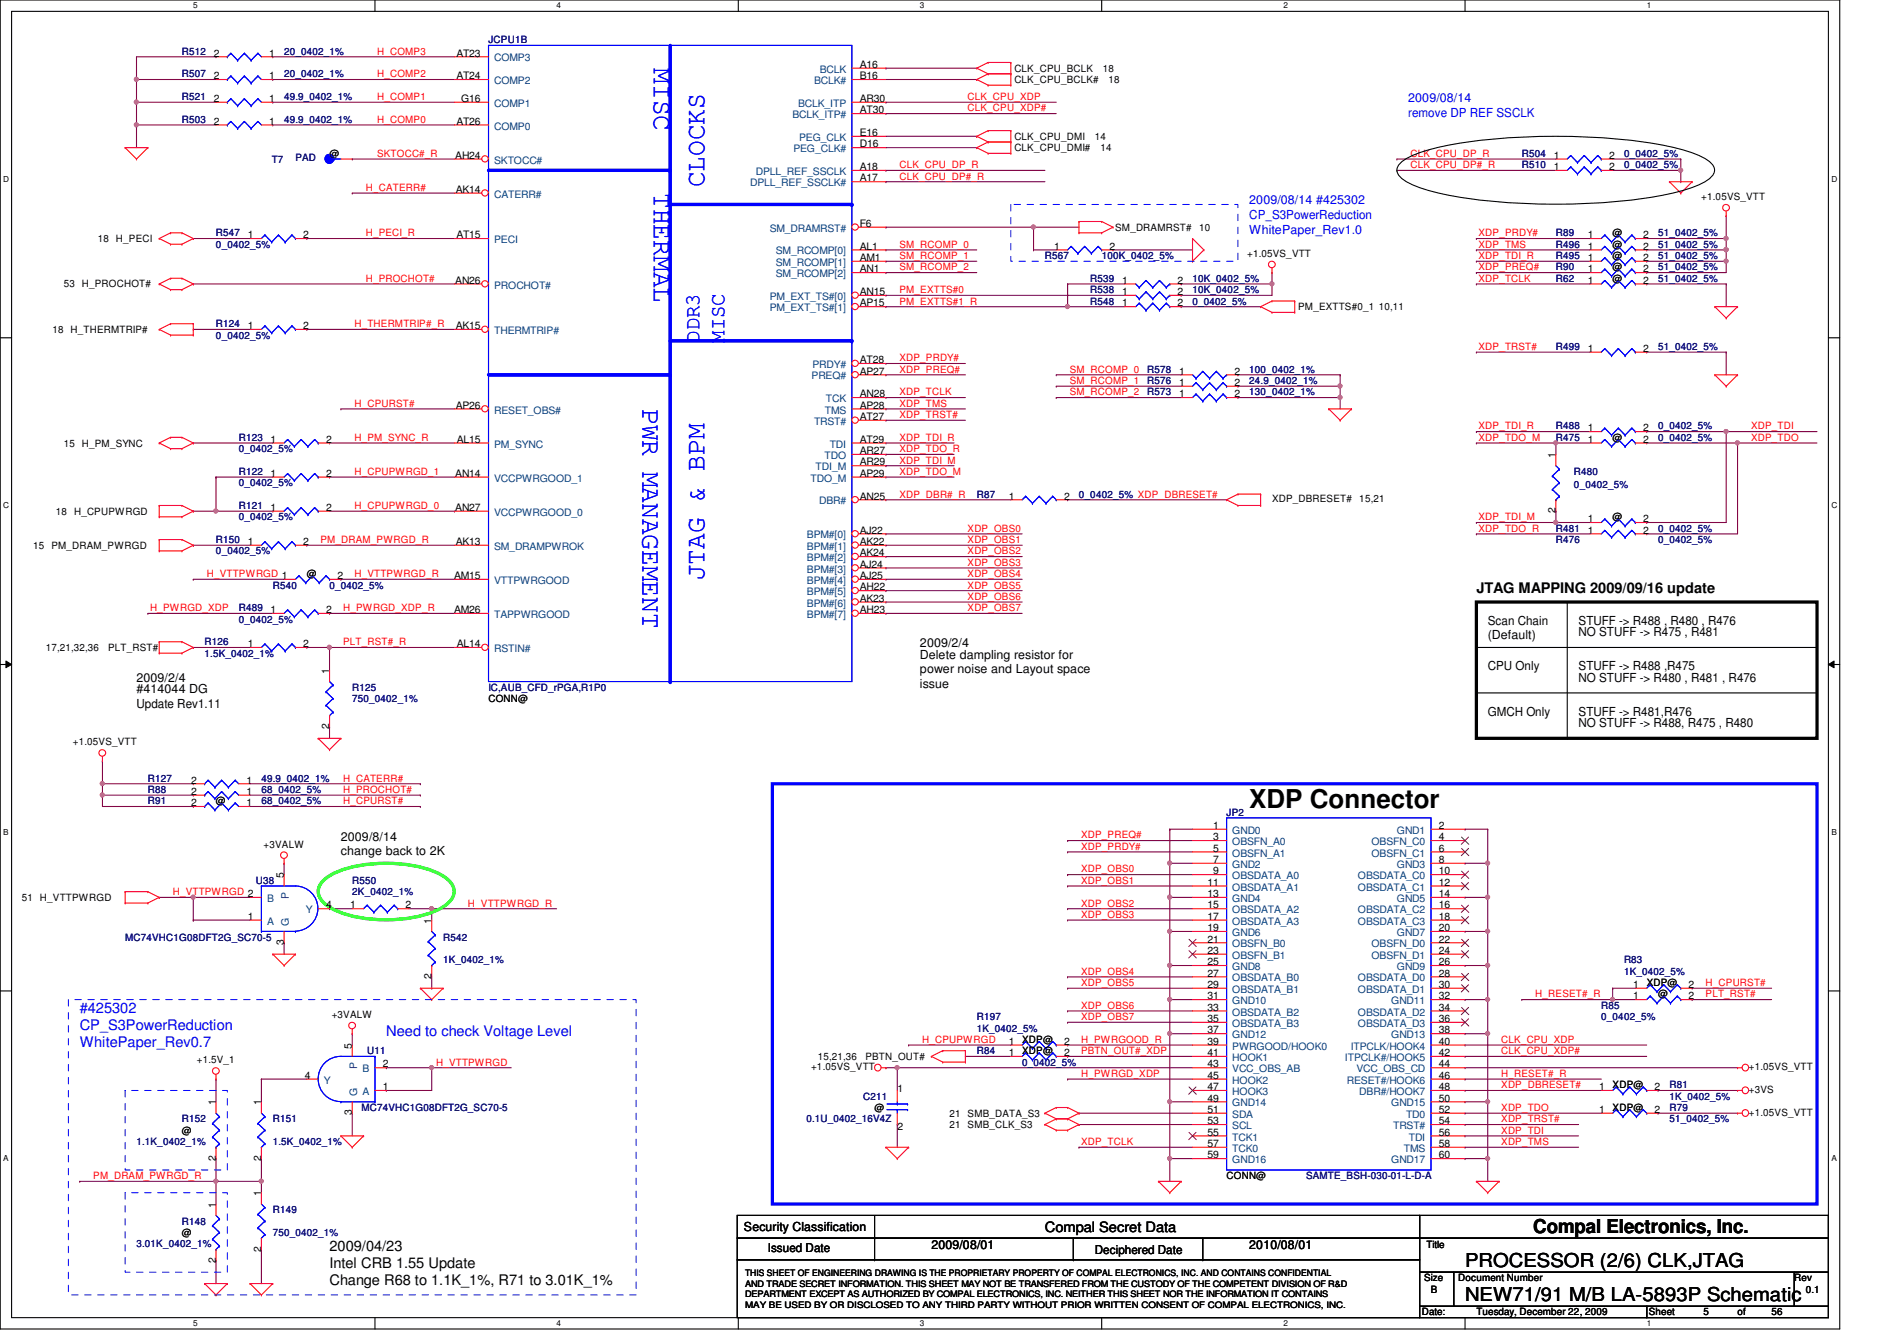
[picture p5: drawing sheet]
<svg xmlns="http://www.w3.org/2000/svg" width="297mm" height="210mm" viewBox="0 0 297 210" stroke-linecap="round" stroke-linejoin="round" font-family="sans-serif">
<defs><g id="words">
<g font-size="4.2" fill="#00f">
<text x="102.4" y="10.7" transform="rotate(90 102.4 10.7)">MISC</text>
<text x="110.3" y="29.3" transform="rotate(-90 110.3 29.3)">CLOCKS</text>
<text x="102.4" y="30.2" transform="rotate(90 102.4 30.2)">THERMAL</text>
<text x="100.6" y="64" transform="rotate(90 100.6 64)">PWR MANAGEMENT</text>
<text x="110.3" y="90.8" transform="rotate(-90 110.3 90.8)">JTAG &amp; BPM</text>
</g>
<text font-size="4.1" x="195.6" y="126.4">XDP Connector</text>
<g font-size="3.3" fill="#00f">
<text x="109.6" y="53.7" transform="rotate(-90 109.6 53.7)">DDR3</text>
<text x="113.4" y="53.7" transform="rotate(-90 113.4 53.7)">MISC</text>
</g>
<g font-size="3">
<text x="240.1" y="193">Compal Electronics, Inc.</text>
<text x="229.4" y="203.6">NEW71/91 M/B LA-5893P Schematic</text>
<text x="229.4" y="198.3">PROCESSOR (2/6) CLK,JTAG</text>
</g>
<g font-size="2.3">
<text x="231.2" y="92.8">JTAG MAPPING 2009/09/16 update</text>
<text x="51.6" y="195.9">2009/04/23</text>
<text x="51.6" y="198.5">Intel CRB 1.55 Update</text>
<text x="51.6" y="201.2">Change R68 to 1.1K_1%, R71 to 3.01K_1%</text>
</g>
<g font-size="2.3" fill="#00f">
<text x="12.5" y="158.5">#425302</text>
<text x="12.5" y="161.2">CP_S3PowerReduction</text>
<text x="12.5" y="163.9">WhitePaper_Rev0.7</text>
<text x="60.5" y="162.1">Need to check Voltage Level</text>
</g>
<text font-size="2.2" x="163.6" y="192.8">Compal Secret Data</text>
<g font-size="1.9" fill="#00f">
<text x="220.5" y="16">2009/08/14</text>
<text x="220.5" y="18.3">remove DP REF SSCLK</text>
<text x="195.6" y="32">2009/08/14 #425302</text>
<text x="195.6" y="34.3">CP_S3PowerReduction</text>
<text x="195.6" y="36.6">WhitePaper_Rev1.0</text>
</g>
<g font-size="1.9">
<text x="144.1" y="101.3">2009/2/4</text>
<text x="233" y="97.8">Scan Chain</text>
<text x="233" y="100.1">(Default)</text>
<text x="247.2" y="97.8">STUFF -&gt; R488 , R480 , R476</text>
<text x="247.2" y="99.6">NO STUFF -&gt; R475 , R481</text>
<text x="21.4" y="106.7">2009/2/4</text>
<text x="144.1" y="103.1">Delete dampling resistor for</text>
<text x="144.1" y="105.4">power noise and Layout space</text>
<text x="144.1" y="107.7">issue</text>
<text x="233" y="104.9">CPU Only</text>
<text x="247.2" y="104.9">STUFF -&gt; R488 ,R475</text>
<text x="247.2" y="106.7">NO STUFF -&gt; R480 , R481 , R476</text>
<text x="21.4" y="110.7">Update Rev1.11</text>
<text x="21.4" y="108.5">#414044 DG</text>
<text x="233" y="112">GMCH Only</text>
<text x="247.2" y="113.8">NO STUFF -&gt; R488, R475 , R480</text>
<text x="247.2" y="112">STUFF -&gt; R481,R476</text>
<text x="53.4" y="131.6">2009/8/14</text>
<text x="53.4" y="133.9">change back to 2K</text>
<text x="116.5" y="192.7">Security Classification</text>
<text x="120.2" y="196">Issued Date</text>
<text x="145.8" y="195.6">2009/08/01</text>
<text x="171.4" y="196.2">Deciphered Date</text>
<text x="195.6" y="195.6">2010/08/01</text>
</g>
<g font-size="1.6" fill="#000080">
<text x="28.5" y="8.6">R512</text>
<text x="44.5" y="8.6">20_0402_1%</text>
<text x="76.5" y="6.8">JCPU1B</text>
<text x="28.5" y="15.7">R521</text>
<text x="28.5" y="12.1">R507</text>
<text x="44.5" y="15.7">49.9_0402_1%</text>
<text x="44.5" y="12.1">20_0402_1%</text>
<text x="28.5" y="19.2">R503</text>
<text x="44.5" y="19.2">49.9_0402_1%</text>
<text x="42.5" y="25.4">T7</text>
<text x="46.3" y="25.3">PAD</text>
<text x="238.3" y="24.6">R504</text>
<text x="238.3" y="26.3">R510</text>
<text x="254.3" y="24.6">0_0402_5%</text>
<text x="254.3" y="26.3">0_0402_5%</text>
<text x="33.8" y="37">R547</text>
<text x="33.8" y="38.8">0_0402_5%</text>
<text x="163.6" y="40.6">R567</text>
<text x="172.5" y="40.6">100K_0402_5%</text>
<text x="243.6" y="38.8">R496</text>
<text x="243.6" y="40.6">R495</text>
<text x="243.6" y="37">R89</text>
<text x="259.6" y="38.8">51_0402_5%</text>
<text x="259.6" y="40.6">51_0402_5%</text>
<text x="259.6" y="37">51_0402_5%</text>
<text x="170.7" y="44.1">R539</text>
<text x="170.7" y="45.9">R538</text>
<text x="170.7" y="47.7">R548</text>
<text x="186.7" y="44.1">10K_0402_5%</text>
<text x="186.7" y="45.9">10K_0402_5%</text>
<text x="186.7" y="47.7">0_0402_5%</text>
<text x="243.6" y="44.1">R62</text>
<text x="243.6" y="42.3">R90</text>
<text x="259.6" y="44.1">51_0402_5%</text>
<text x="259.6" y="42.3">51_0402_5%</text>
<text x="33.8" y="51.2">R124</text>
<text x="33.8" y="53">0_0402_5%</text>
<text x="179.6" y="58.3">R578</text>
<text x="195.6" y="58.3">100_0402_1%</text>
<text x="243.6" y="54.8">R499</text>
<text x="259.6" y="54.8">51_0402_5%</text>
<text x="179.6" y="60.1">R576</text>
<text x="179.6" y="61.9">R573</text>
<text x="195.6" y="60.1">24.9_0402_1%</text>
<text x="195.6" y="61.9">130_0402_1%</text>
<text x="37.4" y="69">R123</text>
<text x="37.4" y="70.8">0_0402_5%</text>
<text x="243.6" y="69">R475</text>
<text x="243.6" y="67.2">R488</text>
<text x="259.6" y="69">0_0402_5%</text>
<text x="259.6" y="67.2">0_0402_5%</text>
<text x="37.4" y="74.3">R122</text>
<text x="37.4" y="76.1">0_0402_5%</text>
<text x="152.9" y="77.9">R87</text>
<text x="168.9" y="77.9">0_0402_5% XDP_DBRESET#</text>
<text x="246.5" y="74.3">R480</text>
<text x="246.5" y="76.5">0_0402_5%</text>
<text x="37.4" y="79.7">R121</text>
<text x="37.4" y="81.4">0_0402_5%</text>
<text x="243.6" y="83.2">R481</text>
<text x="259.6" y="83.2">0_0402_5%</text>
<text x="33.8" y="85">R150</text>
<text x="33.8" y="86.8">0_0402_5%</text>
<text x="243.6" y="85">R476</text>
<text x="259.6" y="85">0_0402_5%</text>
<text x="37.4" y="95.7">R489</text>
<text x="42.7" y="92.1">R540</text>
<text x="51.6" y="92.1">0_0402_5%</text>
<text x="32" y="101">R126</text>
<text x="37.4" y="97.5">0_0402_5%</text>
<text x="32" y="102.8">1.5K_0402_1%</text>
<text x="55.2" y="108.1">R125</text>
<text x="55.2" y="109.9">750_0402_1%</text>
<text x="76.5" y="108.1">IC,AUB_CFD_rPGA,R1P0</text>
<text x="23.2" y="122.3">R127</text>
<text x="23.2" y="125.9">R91</text>
<text x="23.2" y="124.1">R88</text>
<text x="40.9" y="125.9">68_0402_5%</text>
<text x="40.9" y="124.1">68_0402_5%</text>
<text x="40.9" y="122.3">49.9_0402_1%</text>
<text x="192.1" y="127.7">JP2</text>
<text x="40" y="138.3">U38</text>
<text x="55.2" y="138.3">R550</text>
<text x="55.2" y="140.1">2K_0402_1%</text>
<text x="19.6" y="147.2">MC74VHC1G08DFT2G_SC70-5</text>
<text x="69.4" y="147.2">R542</text>
<text x="69.4" y="150.8">1K_0402_1%</text>
<text x="254.3" y="150.8">R83</text>
<text x="254.3" y="152.6">1K_0402_5%</text>
<text x="152.9" y="159.7">R197</text>
<text x="152.9" y="161.5">1K_0402_5%</text>
<text x="250.7" y="157.9">R85</text>
<text x="250.7" y="159.7">0_0402_5%</text>
<text x="57.5" y="165">U11</text>
<text x="152.9" y="165">R84</text>
<text x="160.1" y="166.8">0_0402_5%</text>
<text x="56.6" y="173.9">MC74VHC1G08DFT2G_SC70-5</text>
<text x="135.2" y="172.1">C211</text>
<text x="261.4" y="170.3">R81</text>
<text x="261.4" y="172.1">1K_0402_5%</text>
<text x="261.4" y="173.9">R79</text>
<text x="21.4" y="179.2">1.1K_0402_1%</text>
<text x="28.5" y="175.7">R152</text>
<text x="42.7" y="175.7">R151</text>
<text x="42.7" y="179.2">1.5K_0402_1%</text>
<text x="126.3" y="175.7">0.1U_0402_16V4Z</text>
<text x="261.4" y="175.7">51_0402_5%</text>
<text x="204.5" y="184.6">SAMTE_BSH-030-01-L-D-A</text>
<text x="28.5" y="191.7">R148</text>
<text x="42.7" y="189.9">R149</text>
<text x="21.4" y="195.2">3.01K_0402_1%</text>
<text x="42.7" y="193.5">750_0402_1%</text>
</g>
<g font-size="1.6">
<text x="33.5" y="8.8">2</text>
<text x="42.2" y="8.8">1</text>
<text x="71.5" y="8.8">AT23</text>
<text x="134.6" y="10.6">A16</text>
<text x="158.8" y="11.2">CLK_CPU_BCLK</text>
<text x="172.7" y="11.2">18</text>
<text x="33.5" y="16">2</text>
<text x="33.5" y="12.4">2</text>
<text x="42.2" y="16">1</text>
<text x="42.2" y="12.4">1</text>
<text x="71.5" y="12.4">AT24</text>
<text x="72.2" y="16">G16</text>
<text x="134.6" y="12.4">B16</text>
<text x="134.6" y="17.7">AT30</text>
<text x="134.6" y="16">AR30</text>
<text x="158.8" y="13">CLK_CPU_BCLK#</text>
<text x="173.6" y="13">18</text>
<text x="33.5" y="19.5">2</text>
<text x="42.2" y="19.5">1</text>
<text x="71.5" y="19.5">AT26</text>
<text x="134.6" y="23.1">D16</text>
<text x="134.6" y="21.3">E16</text>
<text x="158.8" y="23.7">CLK_CPU_DMI#</text>
<text x="158.8" y="21.9">CLK_CPU_DMI</text>
<text x="171.4" y="21.9">14</text>
<text x="172.3" y="23.7">14</text>
<text x="51.6" y="24.6">@</text>
<text x="71.3" y="24.8">AH24</text>
<text x="134.6" y="28.4">A17</text>
<text x="134.6" y="26.6">A18</text>
<text x="243.3" y="24.8">1</text>
<text x="243.3" y="26.6">1</text>
<text x="252" y="24.8">2</text>
<text x="252" y="26.6">2</text>
<text x="71.4" y="30.2">AK14</text>
<text x="134.6" y="35.5">F6</text>
<text x="266.4" y="31.3">+1.05VS_VTT</text>
<text x="15.3" y="37.9">18 H_PECI</text>
<text x="38.8" y="37.3">1</text>
<text x="47.5" y="37.3">2</text>
<text x="71.5" y="37.3">AT15</text>
<text x="134.6" y="40.9">AM1</text>
<text x="134.6" y="39.1">AL1</text>
<text x="165.1" y="39.1">1</text>
<text x="173.7" y="39.1">2</text>
<text x="174.6" y="36.1">SM_DRAMRST#</text>
<text x="187.8" y="36.1">10</text>
<text x="195.3" y="40.2">+1.05VS_VTT</text>
<text x="248.6" y="39.1">1</text>
<text x="248.6" y="40.9">1</text>
<text x="248.6" y="37.3">1</text>
<text x="252.5" y="38.8">@</text>
<text x="252.5" y="40.6">@</text>
<text x="252.5" y="37">@</text>
<text x="257.3" y="39.1">2</text>
<text x="257.3" y="40.9">2</text>
<text x="257.3" y="37.3">2</text>
<text x="10" y="45">53 H_PROCHOT#</text>
<text x="71.3" y="44.4">AN26</text>
<text x="134.6" y="42.6">AN1</text>
<text x="134.6" y="46.2">AN15</text>
<text x="134.6" y="48">AP15</text>
<text x="175.7" y="44.4">1</text>
<text x="175.7" y="46.2">1</text>
<text x="175.7" y="48">1</text>
<text x="184.4" y="44.4">2</text>
<text x="184.4" y="46.2">2</text>
<text x="184.4" y="48">2</text>
<text x="248.6" y="44.4">1</text>
<text x="248.6" y="42.6">1</text>
<text x="252.5" y="44.1">@</text>
<text x="252.5" y="42.3">@</text>
<text x="257.3" y="44.4">2</text>
<text x="257.3" y="42.6">2</text>
<text x="8.2" y="52.1">18 H_THERMTRIP#</text>
<text x="38.8" y="51.5">1</text>
<text x="47.5" y="51.5">2</text>
<text x="71.4" y="51.5">AK15</text>
<text x="203.3" y="48.6">PM_EXTTS#0_1 10,11</text>
<text x="134.6" y="56.9">AT28</text>
<text x="134.6" y="58.6">AP27</text>
<text x="184.6" y="58.6">1</text>
<text x="193.3" y="58.6">2</text>
<text x="248.6" y="55.1">1</text>
<text x="257.3" y="55.1">2</text>
<text x="71.4" y="64">AP26</text>
<text x="134.6" y="62.2">AN28</text>
<text x="134.6" y="64">AP28</text>
<text x="134.6" y="65.7">AT27</text>
<text x="184.6" y="60.4">1</text>
<text x="184.6" y="62.2">1</text>
<text x="193.3" y="60.4">2</text>
<text x="193.3" y="62.2">2</text>
<text x="10" y="69.9">15 H_PM_SYNC</text>
<text x="42.4" y="69.3">1</text>
<text x="51.1" y="69.3">2</text>
<text x="71.5" y="69.3">AL15</text>
<text x="134.6" y="69.3">AT29</text>
<text x="134.6" y="71.1">AR27</text>
<text x="243.6" y="71.7" transform="rotate(-90 243.6 71.7)">1</text>
<text x="248.6" y="69.3">1</text>
<text x="248.6" y="67.5">1</text>
<text x="252.5" y="69">@</text>
<text x="257.3" y="69.3">2</text>
<text x="257.3" y="67.5">2</text>
<text x="42.4" y="74.6">1</text>
<text x="51.1" y="74.6">2</text>
<text x="71.3" y="74.6">AN14</text>
<text x="134.6" y="72.9">AR29</text>
<text x="134.6" y="74.6">AP29</text>
<text x="8.8" y="80.6">18 H_CPUPWRGD</text>
<text x="42.4" y="80">1</text>
<text x="51.1" y="80">2</text>
<text x="71.3" y="80">AN27</text>
<text x="134.6" y="78.2">AN25</text>
<text x="134.6" y="83.5">AJ22</text>
<text x="157.9" y="78.2">1</text>
<text x="166.6" y="78.2">2</text>
<text x="199.2" y="78.6">XDP_DBRESET#</text>
<text x="212.8" y="78.6">15,21</text>
<text x="243.6" y="80.3" transform="rotate(-90 243.6 80.3)">2</text>
<text x="248.6" y="81.7">1</text>
<text x="248.6" y="83.5">1</text>
<text x="252.5" y="81.4">@</text>
<text x="257.3" y="81.7">2</text>
<text x="257.3" y="83.5">2</text>
<text x="5.2" y="85.9">15 PM_DRAM_PWRGD</text>
<text x="38.8" y="85.3">1</text>
<text x="47.5" y="85.3">2</text>
<text x="71.4" y="85.3">AK13</text>
<text x="134.6" y="85.3">AK22</text>
<text x="134.6" y="87.1">AK24</text>
<text x="134.6" y="88.9">AJ24</text>
<text x="42.4" y="96">1</text>
<text x="48" y="90.3">@</text>
<text x="51.1" y="96">2</text>
<text x="52.8" y="90.6">2</text>
<text x="71.1" y="90.6">AM15</text>
<text x="71.1" y="96">AM26</text>
<text x="134.6" y="90.6">AJ25</text>
<text x="134.6" y="92.4">AH22</text>
<text x="134.6" y="94.2">AK23</text>
<text x="134.6" y="96">AH23</text>
<text x="7.2" y="101.9">17,21,32,36</text>
<text x="16.9" y="101.9">PLT_RST#</text>
<text x="38.8" y="101.3">1</text>
<text x="47.5" y="101.3">2</text>
<text x="71.5" y="101.3">AL14</text>
<text x="51.6" y="105.5" transform="rotate(-90 51.6 105.5)">1</text>
<text x="76.5" y="109.9">CONN@</text>
<text x="11.4" y="116.7">+1.05VS_VTT</text>
<text x="51.6" y="114.1" transform="rotate(-90 51.6 114.1)">2</text>
<text x="29.9" y="122.6">2</text>
<text x="29.9" y="124.4">2</text>
<text x="33.8" y="125.9">@</text>
<text x="38.6" y="122.6">1</text>
<text x="38.6" y="124.4">1</text>
<text x="29.9" y="126.2">2</text>
<text x="38.6" y="126.2">1</text>
<text x="189.9" y="129.8">1</text>
<text x="189.9" y="131.5">3</text>
<text x="225.3" y="129.8">2</text>
<text x="225.3" y="131.5">4</text>
<text x="41.3" y="132.7">+3VALW</text>
<text x="44.4" y="137.5" transform="rotate(-90 44.4 137.5)">5</text>
<text x="189.9" y="133.3">5</text>
<text x="189.9" y="135.1">7</text>
<text x="189.9" y="136.9">9</text>
<text x="225.3" y="133.3">6</text>
<text x="225.3" y="135.1">8</text>
<text x="225.3" y="136.9">10</text>
<text x="3.4" y="141">51 H_VTTPWRGD</text>
<text x="38.8" y="144">1</text>
<text x="51.1" y="142.2">4</text>
<text x="54.8" y="142.2">1</text>
<text x="63.5" y="142.2">2</text>
<text x="189.1" y="138.6">11</text>
<text x="189.1" y="140.4">13</text>
<text x="189.1" y="142.2">15</text>
<text x="189.1" y="144">17</text>
<text x="225.3" y="138.6">12</text>
<text x="225.3" y="140.4">14</text>
<text x="225.3" y="142.2">16</text>
<text x="225.3" y="144">18</text>
<text x="44.4" y="147.9" transform="rotate(-90 44.4 147.9)">3</text>
<text x="67.6" y="144.6" transform="rotate(-90 67.6 144.6)">1</text>
<text x="189.1" y="145.8">19</text>
<text x="189.1" y="147.5">21</text>
<text x="189.1" y="149.3">23</text>
<text x="225.3" y="145.8">20</text>
<text x="225.3" y="147.5">22</text>
<text x="225.3" y="149.3">24</text>
<text x="67.6" y="153.2" transform="rotate(-90 67.6 153.2)">2</text>
<text x="189.1" y="151.1">25</text>
<text x="189.1" y="152.9">27</text>
<text x="189.1" y="154.6">29</text>
<text x="225.3" y="151.1">26</text>
<text x="225.3" y="152.9">28</text>
<text x="225.3" y="154.6">30</text>
<text x="255.7" y="154.6">1</text>
<text x="257.8" y="154.3">XDP@</text>
<text x="264.4" y="154.6">2</text>
<text x="51.9" y="159.3">+3VALW</text>
<text x="189.1" y="156.4">31</text>
<text x="189.1" y="158.2">33</text>
<text x="189.1" y="160">35</text>
<text x="189.1" y="161.8">37</text>
<text x="225.3" y="156.4">32</text>
<text x="225.3" y="158.2">34</text>
<text x="225.3" y="160">36</text>
<text x="225.3" y="161.8">38</text>
<text x="255.7" y="156.4">1</text>
<text x="259.6" y="156.1">@</text>
<text x="264.4" y="156.4">2</text>
<text x="30.8" y="166.5">+1.5V_1</text>
<text x="55.1" y="164.1" transform="rotate(-90 55.1 164.1)">5</text>
<text x="59.9" y="167.1">2</text>
<text x="127" y="167.5">+1.05VS_VTT</text>
<text x="128.1" y="165.9">15,21,36</text>
<text x="135.5" y="165.9">PBTN_OUT#</text>
<text x="157.9" y="163.5">1</text>
<text x="157.9" y="165.3">1</text>
<text x="160.1" y="163.2">XDP@</text>
<text x="160.1" y="165">XDP@</text>
<text x="166.6" y="163.5">2</text>
<text x="166.6" y="165.3">2</text>
<text x="189.1" y="163.5">39</text>
<text x="189.1" y="165.3">41</text>
<text x="189.1" y="167.1">43</text>
<text x="225.3" y="163.5">40</text>
<text x="225.3" y="165.3">42</text>
<text x="225.3" y="167.1">44</text>
<text x="273.9" y="167.5">+1.05VS_VTT</text>
<text x="33.8" y="173" transform="rotate(-90 33.8 173)">1</text>
<text x="40.9" y="173" transform="rotate(-90 40.9 173)">1</text>
<text x="47.7" y="168.9">4</text>
<text x="59.9" y="170.6">1</text>
<text x="136.9" y="173.9">@</text>
<text x="140.5" y="170.9">1</text>
<text x="189.1" y="168.9">45</text>
<text x="189.1" y="170.6">47</text>
<text x="189.1" y="172.4">49</text>
<text x="225.3" y="168.9">46</text>
<text x="225.3" y="170.6">48</text>
<text x="225.3" y="172.4">50</text>
<text x="250.4" y="170.6">1</text>
<text x="252.5" y="170.3">XDP@</text>
<text x="252.5" y="173.9">XDP@</text>
<text x="259.1" y="170.6">2</text>
<text x="273.9" y="171.1">+3VS</text>
<text x="28.5" y="177.5">@</text>
<text x="55.1" y="174.6" transform="rotate(-90 55.1 174.6)">3</text>
<text x="140.5" y="176.9">2</text>
<text x="148.7" y="176.6">21 SMB_CLK_S3</text>
<text x="148.7" y="174.8">21 SMB_DATA_S3</text>
<text x="189.1" y="174.2">51</text>
<text x="189.1" y="176">53</text>
<text x="189.1" y="177.8">55</text>
<text x="189.1" y="179.5">57</text>
<text x="225.3" y="174.2">52</text>
<text x="225.3" y="176">54</text>
<text x="225.3" y="177.8">56</text>
<text x="225.3" y="179.5">58</text>
<text x="250.4" y="174.2">1</text>
<text x="259.1" y="174.2">2</text>
<text x="273.9" y="174.6">+1.05VS_VTT</text>
<text x="33.8" y="181.7" transform="rotate(-90 33.8 181.7)">2</text>
<text x="40.9" y="181.7" transform="rotate(-90 40.9 181.7)">2</text>
<text x="189.1" y="181.3">59</text>
<text x="192.1" y="184.6">CONN@</text>
<text x="225.3" y="181.3">60</text>
<text x="33.8" y="189" transform="rotate(-90 33.8 189)">1</text>
<text x="40.9" y="187.2" transform="rotate(-90 40.9 187.2)">1</text>
<text x="28.5" y="193.5">@</text>
<text x="33.8" y="197.7" transform="rotate(-90 33.8 197.7)">2</text>
<text x="40.9" y="195.9" transform="rotate(-90 40.9 195.9)">2</text>
<text x="223.3" y="195.4">Title</text>
<text x="223" y="200.6">Size</text>
<text x="224.1" y="202.4">B</text>
<text x="228.3" y="200.6">Document Number</text>
<text x="281" y="200.6">Rev</text>
<text x="282.7" y="202.4">0.1</text>
<text x="222.6" y="205.9">Date:</text>
<text x="231.2" y="205.9">Tuesday, December 22, 2009</text>
<text x="258.2" y="205.9">Sheet</text>
<text x="266.7" y="205.9">5</text>
<text x="272.1" y="205.9">of</text>
<text x="277.4" y="205.9">56</text>
</g>
<g font-size="1.6" fill="#f00">
<text x="59.1" y="8.6">H_COMP3</text>
<text x="59.1" y="15.7">H_COMP1</text>
<text x="59.1" y="12.1">H_COMP2</text>
<text x="151.5" y="15.7">CLK_CPU_XDP</text>
<text x="151.5" y="17.4">CLK_CPU_XDP#</text>
<text x="59.1" y="19.2">H_COMP0</text>
<text x="57.3" y="29.9">H_CATERR#</text>
<text x="59.1" y="24.6">SKTOCC#_R</text>
<text x="140.8" y="28.1">CLK_CPU_DP#_R</text>
<text x="140.8" y="26.3">CLK_CPU_DP_R</text>
<text x="220.8" y="26.3">CLK_CPU_DP#_R</text>
<text x="220.8" y="24.6">CLK_CPU_DP_R</text>
<text x="57.3" y="37">H_PECI_R</text>
<text x="140.8" y="38.8">SM_RCOMP_0</text>
<text x="140.8" y="40.6">SM_RCOMP_1</text>
<text x="231.5" y="38.8">XDP_TMS</text>
<text x="231.5" y="40.6">XDP_TDI_R</text>
<text x="231.5" y="37">XDP_PRDY#</text>
<text x="57.3" y="44.1">H_PROCHOT#</text>
<text x="140.8" y="42.3">SM_RCOMP_2</text>
<text x="140.8" y="47.7">PM_EXTTS#1_R</text>
<text x="140.8" y="45.9">PM_EXTTS#0</text>
<text x="231.5" y="42.3">XDP_PREQ#</text>
<text x="231.5" y="44.1">XDP_TCLK</text>
<text x="55.5" y="51.2">H_THERMTRIP#_R</text>
<text x="140.8" y="56.6">XDP_PRDY#</text>
<text x="140.8" y="58.3">XDP_PREQ#</text>
<text x="167.5" y="58.3">SM_RCOMP_0</text>
<text x="231.5" y="54.8">XDP_TRST#</text>
<text x="55.5" y="63.7">H_CPURST#</text>
<text x="140.8" y="61.9">XDP_TCLK</text>
<text x="140.8" y="63.7">XDP_TMS</text>
<text x="140.8" y="65.4">XDP_TRST#</text>
<text x="167.5" y="60.1">SM_RCOMP_1</text>
<text x="167.5" y="61.9">SM_RCOMP_2</text>
<text x="55.5" y="69">H_PM_SYNC_R</text>
<text x="140.8" y="69">XDP_TDI_R</text>
<text x="140.8" y="70.8">XDP_TDO_R</text>
<text x="231.5" y="67.2">XDP_TDI_R</text>
<text x="231.5" y="69">XDP_TDO_M</text>
<text x="274.2" y="67.2">XDP_TDI</text>
<text x="274.2" y="69">XDP_TDO</text>
<text x="55.5" y="74.3">H_CPUPWRGD_1</text>
<text x="140.8" y="74.3">XDP_TDO_M</text>
<text x="140.8" y="72.6">XDP_TDI_M</text>
<text x="140.8" y="77.9">XDP_DBR#_R</text>
<text x="55.5" y="79.7">H_CPUPWRGD_0</text>
<text x="151.5" y="83.2">XDP_OBS0</text>
<text x="231.5" y="81.4">XDP_TDI_M</text>
<text x="231.5" y="83.2">XDP_TDO_R</text>
<text x="50.2" y="85">PM_DRAM_PWRGD_R</text>
<text x="151.5" y="85">XDP_OBS1</text>
<text x="151.5" y="86.8">XDP_OBS2</text>
<text x="151.5" y="88.6">XDP_OBS3</text>
<text x="23.5" y="95.7">H_PWRGD_XDP</text>
<text x="32.4" y="90.3">H_VTTPWRGD 1</text>
<text x="53.7" y="95.7">H_PWRGD_XDP_R</text>
<text x="55.5" y="90.3">H_VTTPWRGD_R</text>
<text x="151.5" y="90.3">XDP_OBS4</text>
<text x="151.5" y="92.1">XDP_OBS5</text>
<text x="151.5" y="93.9">XDP_OBS6</text>
<text x="151.5" y="95.7">XDP_OBS7</text>
<text x="53.7" y="101">PLT_RST#_R</text>
<text x="53.7" y="122.3">H_CATERR#</text>
<text x="53.7" y="124.1">H_PROCHOT#</text>
<text x="53.7" y="125.9">H_CPURST#</text>
<text x="169.3" y="131.2">XDP_PREQ#</text>
<text x="169.3" y="133">XDP_PRDY#</text>
<text x="169.3" y="136.6">XDP_OBS0</text>
<text x="27" y="140.1">H_VTTPWRGD 2</text>
<text x="73.3" y="141.9">H_VTTPWRGD_R</text>
<text x="169.3" y="138.3">XDP_OBS1</text>
<text x="169.3" y="141.9">XDP_OBS2</text>
<text x="169.3" y="143.7">XDP_OBS3</text>
<text x="169.3" y="154.3">XDP_OBS5</text>
<text x="169.3" y="152.6">XDP_OBS4</text>
<text x="267.1" y="154.3">H_CPURST#</text>
<text x="169.3" y="159.7">XDP_OBS7</text>
<text x="169.3" y="157.9">XDP_OBS6</text>
<text x="240.4" y="156.1">H_RESET#_R</text>
<text x="267.1" y="156.1">PLT_RST#</text>
<text x="68.3" y="166.8">H_VTTPWRGD</text>
<text x="144.4" y="163.2">H_CPUPWRGD</text>
<text x="169.3" y="163.2">H_PWRGOOD_R</text>
<text x="169.3" y="165">PBTN_OUT#_XDP</text>
<text x="235.1" y="165">CLK_CPU_XDP#</text>
<text x="235.1" y="163.2">CLK_CPU_XDP</text>
<text x="169.3" y="168.6">H_PWRGD_XDP</text>
<text x="235.1" y="170.3">XDP_DBRESET#</text>
<text x="235.1" y="168.6">H_RESET#_R</text>
<text x="235.1" y="173.9">XDP_TDO</text>
<text x="169.3" y="179.2">XDP_TCLK</text>
<text x="235.1" y="177.5">XDP_TDI</text>
<text x="235.1" y="179.2">XDP_TMS</text>
<text x="235.1" y="175.7">XDP_TRST#</text>
<text x="14.6" y="184.6">PM_DRAM_PWRGD_R</text>
</g>
<g font-size="1.6" fill="#004080">
<text x="77.4" y="9.6">COMP3</text>
<text x="128.4" y="11.4">BCLK</text>
<text x="77.4" y="13.2">COMP2</text>
<text x="77.4" y="16.7">COMP1</text>
<text x="125" y="16.7">BCLK_ITP</text>
<text x="127.5" y="13.2">BCLK#</text>
<text x="77.4" y="20.3">COMP0</text>
<text x="124.1" y="18.5">BCLK_ITP#</text>
<text x="124.2" y="23.8">PEG_CLK#</text>
<text x="125.1" y="22.1">PEG_CLK</text>
<text x="77.4" y="25.6">SKTOCC#</text>
<text x="117.5" y="29.2">DPLL_REF_SSCLK#</text>
<text x="118.4" y="27.4">DPLL_REF_SSCLK</text>
<text x="77.4" y="30.9">CATERR#</text>
<text x="77.4" y="38.1">PECI</text>
<text x="120.5" y="36.3">SM_DRAMRST#</text>
<text x="121.5" y="41.6">SM_RCOMP[1]</text>
<text x="121.5" y="39.8">SM_RCOMP[0]</text>
<text x="77.4" y="45.2">PROCHOT#</text>
<text x="120.5" y="46.9">PM_EXT_TS#[0]</text>
<text x="121.5" y="43.4">SM_RCOMP[2]</text>
<text x="77.4" y="52.3">THERMTRIP#</text>
<text x="120.5" y="48.7">PM_EXT_TS#[1]</text>
<text x="127.1" y="59.4">PREQ#</text>
<text x="127.2" y="57.6">PRDY#</text>
<text x="77.4" y="64.7">RESET_OBS#</text>
<text x="129.2" y="64.7">TMS</text>
<text x="129.3" y="62.9">TCK</text>
<text x="77.4" y="70.1">PM_SYNC</text>
<text x="127.5" y="66.5">TRST#</text>
<text x="129.1" y="71.8">TDO</text>
<text x="129.9" y="70.1">TDI</text>
<text x="77.4" y="75.4">VCCPWRGOOD_1</text>
<text x="126.9" y="75.4">TDO_M</text>
<text x="127.7" y="73.6">TDI_M</text>
<text x="77.4" y="80.7">VCCPWRGOOD_0</text>
<text x="128.3" y="79">DBR#</text>
<text x="77.4" y="86.1">SM_DRAMPWROK</text>
<text x="126.4" y="84.3">BPM#[0]</text>
<text x="126.4" y="86.1">BPM#[1]</text>
<text x="126.4" y="87.8">BPM#[2]</text>
<text x="126.4" y="89.6">BPM#[3]</text>
<text x="77.4" y="91.4">VTTPWRGOOD</text>
<text x="126.4" y="91.4">BPM#[4]</text>
<text x="126.4" y="93.2">BPM#[5]</text>
<text x="126.4" y="95">BPM#[6]</text>
<text x="77.4" y="96.7">TAPPWRGOOD</text>
<text x="126.4" y="96.7">BPM#[7]</text>
<text x="77.4" y="102.1">RSTIN#</text>
<text x="193" y="130.5">GND0</text>
<text x="218.7" y="130.5">GND1</text>
<text x="193" y="132.3">OBSFN_A0</text>
<text x="193" y="134.1">OBSFN_A1</text>
<text x="193" y="135.8">GND2</text>
<text x="193" y="137.6">OBSDATA_A0</text>
<text x="212.6" y="137.6">OBSDATA_C0</text>
<text x="214.8" y="132.3">OBSFN_C0</text>
<text x="214.8" y="134.1">OBSFN_C1</text>
<text x="218.7" y="135.8">GND3</text>
<text x="41.8" y="141.2">B</text>
<text x="45.3" y="140.7" transform="rotate(-90 45.3 140.7)">P</text>
<text x="47.9" y="143">Y</text>
<text x="193" y="139.4">OBSDATA_A1</text>
<text x="193" y="141.2">GND4</text>
<text x="193" y="143">OBSDATA_A2</text>
<text x="212.6" y="139.4">OBSDATA_C1</text>
<text x="212.6" y="143">OBSDATA_C2</text>
<text x="218.7" y="141.2">GND5</text>
<text x="41.8" y="144.7">A</text>
<text x="45.3" y="144.9" transform="rotate(-90 45.3 144.9)">G</text>
<text x="193" y="144.7">OBSDATA_A3</text>
<text x="193" y="146.5">GND6</text>
<text x="193" y="148.3">OBSFN_B0</text>
<text x="212.6" y="144.7">OBSDATA_C3</text>
<text x="214.8" y="148.3">OBSFN_D0</text>
<text x="218.7" y="146.5">GND7</text>
<text x="193" y="150.1">OBSFN_B1</text>
<text x="193" y="151.8">GND8</text>
<text x="193" y="153.6">OBSDATA_B0</text>
<text x="193" y="155.4">OBSDATA_B1</text>
<text x="212.6" y="153.6">OBSDATA_D0</text>
<text x="212.6" y="155.4">OBSDATA_D1</text>
<text x="214.8" y="150.1">OBSFN_D1</text>
<text x="218.7" y="151.8">GND9</text>
<text x="193" y="157.2">GND10</text>
<text x="193" y="159">OBSDATA_B2</text>
<text x="193" y="160.7">OBSDATA_B3</text>
<text x="212.6" y="159">OBSDATA_D2</text>
<text x="212.6" y="160.7">OBSDATA_D3</text>
<text x="217.8" y="157.2">GND11</text>
<text x="55.9" y="167.3" transform="rotate(-90 55.9 167.3)">P</text>
<text x="56.8" y="167.9">B</text>
<text x="193" y="162.5">GND12</text>
<text x="193" y="164.3">PWRGOOD/HOOK0</text>
<text x="193" y="166.1">HOOK1</text>
<text x="193" y="167.9">VCC_OBS_AB</text>
<text x="210.6" y="166.1">ITPCLK#/HOOK5</text>
<text x="211.5" y="164.3">ITPCLK/HOOK4</text>
<text x="212.4" y="167.9">VCC_OBS_CD</text>
<text x="217.8" y="162.5">GND13</text>
<text x="50.7" y="169.6">Y</text>
<text x="55.9" y="171.6" transform="rotate(-90 55.9 171.6)">G</text>
<text x="56.8" y="171.4">A</text>
<text x="193" y="169.6">HOOK2</text>
<text x="193" y="171.4">HOOK3</text>
<text x="193" y="173.2">GND14</text>
<text x="210.9" y="169.6">RESET#/HOOK6</text>
<text x="212.8" y="171.4">DBR#/HOOK7</text>
<text x="217.8" y="173.2">GND15</text>
<text x="193" y="175">SDA</text>
<text x="193" y="176.7">SCL</text>
<text x="193" y="178.5">TCK1</text>
<text x="218.1" y="176.7">TRST#</text>
<text x="220.2" y="175">TD0</text>
<text x="220.6" y="178.5">TDI</text>
<text x="193" y="180.3">TCK0</text>
<text x="193" y="182.1">GND16</text>
<text x="217.8" y="182.1">GND17</text>
<text x="219.8" y="180.3">TMS</text>
</g>
<g font-size="1.4">
<text x="116.7" y="199.7">THIS SHEET OF ENGINEERING DRAWING IS THE PROPRIETARY PROPERTY OF COMPAL ELECTRONICS, INC. AND CONTAINS CONFIDENTIAL</text>
<text x="116.7" y="201.4">AND TRADE SECRET INFORMATION. THIS SHEET MAY NOT BE TRANSFERED FROM THE CUSTODY OF THE COMPETENT DIVISION OF R&amp;D</text>
<text x="116.7" y="203">DEPARTMENT EXCEPT AS AUTHORIZED BY COMPAL ELECTRONICS, INC. NEITHER THIS SHEET NOR THE INFORMATION IT CONTAINS</text>
<text x="116.7" y="204.7">MAY BE USED BY OR DISCLOSED TO ANY THIRD PARTY WITHOUT PRIOR WRITTEN CONSENT OF COMPAL ELECTRONICS, INC.</text>
</g>
<g font-size="1.3">
<text x="30.3" y="1.3">5</text>
<text x="87.2" y="1.3">4</text>
<text x="144.1" y="1.3">3</text>
<text x="201" y="1.3">2</text>
<text x="257.8" y="1.3">1</text>
<text x=".5" y="28.4">D</text>
<text x="286.8" y="28.4">D</text>
<text x=".5" y="79.5">C</text>
<text x="286.8" y="79.5">C</text>
<text x=".5" y="130.7">B</text>
<text x="286.8" y="130.7">B</text>
<text x=".5" y="181.8">A</text>
<text x="286.8" y="181.8">A</text>
<text x="30.3" y="207.6">5</text>
<text x="87.2" y="207.6">4</text>
<text x="144.1" y="207.6">3</text>
<text x="201" y="207.6">2</text>
<text x="257.8" y="207.6">1</text>
</g>
</g></defs>
<path d="M0 0h288.1v208h-288.1zM1.8 1.8h284.5v204.4h-284.5z" fill="none" stroke="#000" stroke-width=".17"/>
<g fill="#fff">
<path d="M30.3 .2h.6v1.4h-.6z"/>
<path d="M30.3 206.4h.6v1.4h-.6z"/>
</g>
<path d="M58.7 0v1.8M58.7 206.2v1.8" fill="none" stroke="#000" stroke-width=".17"/>
<g fill="#fff">
<path d="M87.2 .2h.6v1.4h-.6z"/>
<path d="M87.2 206.4h.6v1.4h-.6z"/>
</g>
<path d="M115.6 0v1.8M115.6 206.2v1.8" fill="none" stroke="#000" stroke-width=".17"/>
<g fill="#fff">
<path d="M144.1 .2h.6v1.4h-.6z"/>
<path d="M144.1 206.4h.6v1.4h-.6z"/>
</g>
<path d="M172.5 0v1.8M172.5 206.2v1.8" fill="none" stroke="#000" stroke-width=".17"/>
<g fill="#fff">
<path d="M201 .2h.6v1.4h-.6z"/>
<path d="M201 206.4h.6v1.4h-.6z"/>
</g>
<path d="M229.4 0v1.8M229.4 206.2v1.8" fill="none" stroke="#000" stroke-width=".17"/>
<g fill="#fff">
<path d="M257.8 .2h.7v1.4h-.7z"/>
<path d="M257.8 206.4h.7v1.4h-.7z"/>
<path d="M.5 27.3h.9v1.4h-.9z"/>
<path d="M286.8 27.3h.9v1.4h-.9z"/>
<path d="M.5 78.4h.9v1.4h-.9z"/>
<path d="M286.8 78.4h.9v1.4h-.9z"/>
</g>
<path d="M0 52.9h1.8M286.3 52.9h1.8" fill="none" stroke="#000" stroke-width=".17"/>
<g fill="#fff">
<path d="M.5 129.5h.8v1.4h-.8z"/>
<path d="M286.8 129.5h.8v1.4h-.8z"/>
</g>
<path d="M0 104h1.8M286.3 104h1.8" fill="none" stroke="#000" stroke-width=".17"/>
<path d="M.9 103.5l.9 .5-.9 .5zM286.3 104l.9-.5v1z" fill="#000"/>
<path d="M.9 103.5l.9 .5-.9 .5zM286.3 104l.9-.5v1z" fill="none" stroke="#000" stroke-width=".16"/>
<g fill="#fff">
<path d="M.5 180.6h.8v1.4h-.8z"/>
<path d="M286.8 180.6h.8v1.4h-.8z"/>
</g>
<path d="M0 155.1h1.8M286.3 155.1h1.8" fill="none" stroke="#000" stroke-width=".17"/>
<path d="M140.5 167.1h.1M140.5 167.1h46.2M167.2 163.6h.1M167.2 163.6h19.5" fill="none" stroke="#800040" stroke-width=".17"/>
<circle cx="140.5" cy="167.1" r=".32" fill="#f0f"/>
<circle cx="140.5" cy="167.1" r=".32" fill="none" stroke="#f0f" stroke-width=".17"/>
<path d="M233 135.1h.1M233 135.1v5.4M167.2 165.4h.1M167.2 165.4h19.5" fill="none" stroke="#800040" stroke-width=".17"/>
<circle cx="232.9" cy="135.1" r=".32" fill="#f0f"/>
<circle cx="232.9" cy="135.1" r=".32" fill="none" stroke="#f0f" stroke-width=".17"/>
<path d="M229.4 135.1h.1M229.4 129.8h.1M229.4 129.8h3.6M233 129.8h.1M233 129.8v5.3h-3.6M183.2 181.4h.1M183.2 181.4h3.5" fill="none" stroke="#800040" stroke-width=".17"/>
<circle cx="183.1" cy="181.3" r=".32" fill="#f0f"/>
<circle cx="183.1" cy="181.3" r=".32" fill="none" stroke="#f0f" stroke-width=".17"/>
<path d="M229.4 151.1h.1M233 145.8h.1M233 145.8v5.3h-3.6" fill="none" stroke="#800040" stroke-width=".17"/>
<circle cx="232.9" cy="145.8" r=".32" fill="#f0f"/>
<circle cx="232.9" cy="145.8" r=".32" fill="none" stroke="#f0f" stroke-width=".17"/>
<path d="M229.4 145.8h.1M233 140.5h.1M233 140.5v5.3h-3.6M233 181.4h.1M233 181.4v3.5" fill="none" stroke="#800040" stroke-width=".17"/>
<circle cx="232.9" cy="140.4" r=".32" fill="#f0f"/>
<circle cx="232.9" cy="140.4" r=".32" fill="none" stroke="#f0f" stroke-width=".17"/>
<path d="M229.4 140.5h.1M229.4 140.5h3.6M229.4 172.5h.1M233 161.8h.1M233 161.8v10.7h-3.6" fill="none" stroke="#800040" stroke-width=".17"/>
<circle cx="232.9" cy="161.8" r=".32" fill="#f0f"/>
<circle cx="232.9" cy="161.8" r=".32" fill="none" stroke="#f0f" stroke-width=".17"/>
<path d="M233 156.5h.1M233 156.5v5.3h-3.6M140.5 167.1h.1M140.5 176h.1M140.5 167.1v3.6M140.5 176v3.6M229.4 161.8h.1" fill="none" stroke="#800040" stroke-width=".17"/>
<circle cx="232.9" cy="156.4" r=".32" fill="#f0f"/>
<circle cx="232.9" cy="156.4" r=".32" fill="none" stroke="#f0f" stroke-width=".17"/>
<path d="M229.4 156.5h.1M233 151.1h.1M233 151.1v5.4h-3.6" fill="none" stroke="#800040" stroke-width=".17"/>
<circle cx="232.9" cy="151.1" r=".32" fill="#f0f"/>
<circle cx="232.9" cy="151.1" r=".32" fill="none" stroke="#f0f" stroke-width=".17"/>
<path d="M183.2 145.8h.1M183.2 145.8v5.3" fill="none" stroke="#800040" stroke-width=".17"/>
<circle cx="183.1" cy="145.8" r=".32" fill="#f0f"/>
<circle cx="183.1" cy="145.8" r=".32" fill="none" stroke="#f0f" stroke-width=".17"/>
<path d="M183.2 145.8h.1M183.2 140.5h.1M183.2 145.8h3.5M183.2 140.5v5.3" fill="none" stroke="#800040" stroke-width=".17"/>
<circle cx="183.1" cy="140.4" r=".32" fill="#f0f"/>
<circle cx="183.1" cy="140.4" r=".32" fill="none" stroke="#f0f" stroke-width=".17"/>
<path d="M183.2 135.1h.1M183.2 135.1v5.4M183.2 140.5h.1M183.2 140.5h3.5" fill="none" stroke="#800040" stroke-width=".17"/>
<circle cx="183.1" cy="135.1" r=".32" fill="#f0f"/>
<circle cx="183.1" cy="135.1" r=".32" fill="none" stroke="#f0f" stroke-width=".17"/>
<g fill="none" stroke="#800040" stroke-width=".17">
<path d="M183.2 135.1h.1M183.2 129.8h.1M183.2 135.1h3.5M183.2 129.8v5.3M183.2 129.8h3.5M183.2 156.5h.1M183.2 156.5v5.3M183.2 172.5h.1M183.2 161.8h.1M183.2 172.5h3.5M183.2 161.8h3.5M183.2 181.4h.1"/>
<path d="M183.2 181.4v3.5"/>
</g>
<circle cx="183.1" cy="156.4" r=".32" fill="#f0f"/>
<circle cx="183.1" cy="156.4" r=".32" fill="none" stroke="#f0f" stroke-width=".17"/>
<path d="M183.2 156.5h.1M183.2 151.1h.1M183.2 156.5h3.5M183.2 151.1v5.4" fill="none" stroke="#800040" stroke-width=".17"/>
<circle cx="183.1" cy="151.1" r=".32" fill="#f0f"/>
<circle cx="183.1" cy="151.1" r=".32" fill="none" stroke="#f0f" stroke-width=".17"/>
<g fill="none" stroke="#800040" stroke-width=".17">
<path d="M183.2 151.1h.1M183.2 151.1h3.5M168.9 179.6h.1M168.9 179.6h17.8M183.2 172.5h.1M183.2 172.5v8.9M229.4 177.8h.1M229.4 179.6h.1M229.4 176h.1M229.4 170.7h.1M229.4 165.4h.1M229.4 163.6h.1"/>
<path d="M229.4 168.9h.1M229.4 174.2h.1M229.4 177.8h17.8M229.4 179.6h17.8M229.4 176h17.8M229.4 170.7h21.3M229.4 165.4h28.4M229.4 163.6h28.4M229.4 168.9h21.3M229.4 174.2h21.3"/>
</g>
<circle cx="183.1" cy="172.4" r=".32" fill="#f0f"/>
<circle cx="183.1" cy="172.4" r=".32" fill="none" stroke="#f0f" stroke-width=".17"/>
<path d="M183.2 161.8h.1M183.2 161.8v10.7" fill="none" stroke="#800040" stroke-width=".17"/>
<circle cx="183.1" cy="161.8" r=".32" fill="#f0f"/>
<circle cx="183.1" cy="161.8" r=".32" fill="none" stroke="#f0f" stroke-width=".17"/>
<g fill="none" stroke="#800040" stroke-width=".17">
<path d="M231.2 39.1h.1M231.2 39.1h17.8M257.8 39.1h.1M257.8 39.1h12.5M270.3 39.1h.1M270.3 39.1v1.8M270.3 44.4h.1M270.3 44.4v3.6M167.2 131.6h.1M167.2 133.3h.1M167.2 136.9h.1M167.2 138.7h.1"/>
<path d="M167.2 131.6h19.5M167.2 133.3h19.5M167.2 136.9h19.5M167.2 138.7h19.5M167.2 142.2h.1M167.2 144h.1M167.2 154.7h.1M167.2 152.9h.1M167.2 158.2h.1M167.2 142.2h19.5M167.2 144h19.5M167.2 154.7h19.5"/>
<path d="M167.2 152.9h19.5M167.2 158.2h19.5M138.7 167.1h.1M138.7 167.1h1.8M142.3 163.6h.1M142.3 163.6h16M151.2 165.4h.1M151.2 165.4h7.1M167.2 160h.1M167.2 168.9h.1M167.2 160h19.5M167.2 168.9h19.5"/>
</g>
<circle cx="270.3" cy="39.1" r=".32" fill="#f0f"/>
<circle cx="270.3" cy="39.1" r=".32" fill="none" stroke="#f0f" stroke-width=".17"/>
<path d="M231.2 55.1h.1M231.2 55.1h17.8M257.8 55.1h.1M257.8 40.9h.1M257.8 55.1h12.5M257.8 40.9h12.5M270.3 55.1h.1M270.3 55.1v3.6" fill="none" stroke="#800040" stroke-width=".17"/>
<circle cx="270.3" cy="40.9" r=".32" fill="#f0f"/>
<circle cx="270.3" cy="40.9" r=".32" fill="none" stroke="#f0f" stroke-width=".17"/>
<g fill="none" stroke="#800040" stroke-width=".17">
<path d="M231.2 40.9h.1M231.2 42.7h.1M231.2 44.4h.1M231.2 40.9h17.8M231.2 42.7h17.8M231.2 44.4h17.8M257.8 42.7h.1M257.8 44.4h.1M257.8 42.7h12.5M257.8 44.4h12.5M231.2 67.6h.1M231.2 67.6h17.8"/>
<path d="M243.6 69.3h.1M243.6 69.3h5.4M270.3 67.6h.1M270.3 67.6h14.2M272.1 69.3h.1M272.1 69.3v14.3"/>
</g>
<circle cx="243.6" cy="69.3" r=".32" fill="#f0f"/>
<circle cx="243.6" cy="69.3" r=".32" fill="none" stroke="#f0f" stroke-width=".17"/>
<path d="M272.1 69.3h.1M272.1 69.3h12.4" fill="none" stroke="#800040" stroke-width=".17"/>
<circle cx="272" cy="69.3" r=".32" fill="#f0f"/>
<circle cx="272" cy="69.3" r=".32" fill="none" stroke="#f0f" stroke-width=".17"/>
<g fill="none" stroke="#800040" stroke-width=".17">
<path d="M231.2 69.3h.1M231.2 69.3h12.4M243.6 69.3h.1M243.6 69.3v1.8M257.8 67.6h.1M257.8 69.3h.1M257.8 69.3h14.3M257.8 67.6h12.5M231.2 81.8h.1M231.2 81.8h17.8M243.6 80h.1M243.6 81.8h.1"/>
<path d="M243.6 80v1.8"/>
</g>
<circle cx="243.6" cy="81.8" r=".32" fill="#f0f"/>
<circle cx="243.6" cy="81.8" r=".32" fill="none" stroke="#f0f" stroke-width=".17"/>
<path d="M270.3 67.6h.1M270.3 67.6v14.2h-12.5M231.2 83.6h.1M231.2 83.6h17.8M257.8 81.8h.1M257.8 83.6h.1M257.8 83.6h14.3" fill="none" stroke="#800040" stroke-width=".17"/>
<circle cx="270.3" cy="67.5" r=".32" fill="#f0f"/>
<circle cx="270.3" cy="67.5" r=".32" fill="none" stroke="#f0f" stroke-width=".17"/>
<path d="M270.3 37.3h.1M270.3 37.3v1.8M270.3 40.9h.1M270.3 40.9v1.8" fill="none" stroke="#800040" stroke-width=".17"/>
<circle cx="270.3" cy="39.1" r=".32" fill="#f0f"/>
<circle cx="270.3" cy="39.1" r=".32" fill="none" stroke="#f0f" stroke-width=".17"/>
<path d="M168.9 174.2h.1M168.9 176h.1M168.9 174.2h17.8M168.9 176h17.8M229.4 167.1h.1M229.4 167.1h42.7M259.6 170.7h.1M259.6 174.2h.1M259.6 174.2h12.5M259.6 170.7h12.5M229.4 181.4h.1M229.4 181.4h3.6" fill="none" stroke="#800040" stroke-width=".17"/>
<circle cx="232.9" cy="181.3" r=".32" fill="#f0f"/>
<circle cx="232.9" cy="181.3" r=".32" fill="none" stroke="#f0f" stroke-width=".17"/>
<path d="M252.5 156.5h.1M252.5 156.5h3.6M265 154.7h.1M265 154.7h12.4" fill="none" stroke="#800040" stroke-width=".17"/>
<circle cx="252.5" cy="156.4" r=".32" fill="#f0f"/>
<circle cx="252.5" cy="156.4" r=".32" fill="none" stroke="#f0f" stroke-width=".17"/>
<g fill="none" stroke="#800040" stroke-width=".17">
<path d="M42.7 8.9h.1M42.7 16h.1M42.7 19.6h.1M42.7 12.4h.1M42.7 8.9h28.5M42.7 16h28.5M42.7 19.6h28.5M42.7 12.4h28.5M55.2 24.9h.1M55.2 24.9h16M138.7 42.7h.1M138.7 42.7h14.2"/>
<path d="M167.2 78.2h.1M167.2 78.2h24.9M23.2 96h.1M23.2 96h19.5M30.3 90.7h.1M30.3 90.7h14.2M51.6 96h.1M51.6 96h19.6M51.6 101.3h.1M51.6 101.3h19.6M238.3 156.5h.1M252.5 154.7h.1"/>
<path d="M252.5 154.7v1.8h-14.2M252.5 154.7h3.6M265 156.5h.1M265 156.5h12.4"/>
</g>
<circle cx="51.6" cy="101.3" r=".32" fill="#f0f"/>
<circle cx="51.6" cy="101.3" r=".32" fill="none" stroke="#f0f" stroke-width=".17"/>
<path d="M167.2 48h.1M167.2 48h8.9" fill="none" stroke="#800040" stroke-width=".17"/>
<circle cx="167.1" cy="48" r=".32" fill="#f0f"/>
<circle cx="167.1" cy="48" r=".32" fill="none" stroke="#f0f" stroke-width=".17"/>
<g fill="none" stroke="#800040" stroke-width=".17">
<path d="M30.3 37.3h.1M30.3 37.3h8.9M48 37.3h.1M48 37.3h23.2M55.2 30.2h.1M55.2 30.2h16M138.7 28.4h.1M138.7 28.4h24.9M161.8 35.6h.1M161.8 35.6h7.1M30.3 44.4h.1M30.3 51.6h.1"/>
<path d="M30.3 44.4h40.9M30.3 51.6h8.9M48 51.6h.1M48 51.6h23.2M138.7 48h.1M138.7 56.9h.1M138.7 58.7h.1M138.7 56.9h12.5M138.7 58.7h12.5M167.2 44.4h.1M167.2 44.4v3.6h-28.5M185 48h.1"/>
<path d="M185 48h12.4M30.3 69.3h.1M30.3 69.3h12.4M51.6 69.3h.1M51.6 69.3h19.6M53.4 64h.1M53.4 64h17.8M138.7 62.2h.1M138.7 64h.1M138.7 65.8h.1M138.7 64h12.5M138.7 62.2h12.5"/>
<path d="M138.7 65.8h12.5M30.3 101.3h.1M30.3 101.3h8.9M48 101.3h.1M48 101.3h3.6M51.6 101.3h.1M51.6 113.8h.1M51.6 101.3v3.6M51.6 113.8v1.8"/>
</g>
<circle cx="161.8" cy="35.5" r=".32" fill="#f0f"/>
<circle cx="161.8" cy="35.5" r=".32" fill="none" stroke="#f0f" stroke-width=".17"/>
<g fill="none" stroke="#800040" stroke-width=".17">
<path d="M138.7 69.3h.1M138.7 71.1h.1M138.7 74.7h.1M138.7 72.9h.1M138.7 78.2h.1M138.7 69.3h10.7M138.7 71.1h10.7M138.7 74.7h10.7M138.7 72.9h10.7M138.7 78.2h19.6M30.3 85.3h.1M30.3 85.3h8.9"/>
<path d="M48 85.3h.1M48 85.3h23.2M233 172.5h.1M233 172.5v8.9"/>
</g>
<circle cx="232.9" cy="172.4" r=".32" fill="#f0f"/>
<circle cx="232.9" cy="172.4" r=".32" fill="none" stroke="#f0f" stroke-width=".17"/>
<path d="M167.2 44.4h.1M167.2 44.4h8.9M185 46.2h.1M185 44.4h.1M185 44.4h14.2M199.2 44.4h.1M199.2 44.4v1.8h-14.2" fill="none" stroke="#800040" stroke-width=".17"/>
<circle cx="199.1" cy="44.4" r=".32" fill="#f0f"/>
<circle cx="199.1" cy="44.4" r=".32" fill="none" stroke="#f0f" stroke-width=".17"/>
<path d="M199.2 42.7h.1M199.2 42.7v1.7M33.8 74.7h.1M33.8 74.7h8.9M33.8 74.7v5.3M51.6 74.7h.1M51.6 74.7h19.6" fill="none" stroke="#800040" stroke-width=".17"/>
<circle cx="33.8" cy="80" r=".32" fill="#f0f"/>
<circle cx="33.8" cy="80" r=".32" fill="none" stroke="#f0f" stroke-width=".17"/>
<path d="M257.8 37.3h12.5M270.3 37.3h.1M30.3 80h.1M30.3 80h12.4M42.7 80h.1M51.6 80h19.6M71.2 80h.1" fill="none" stroke="#800040" stroke-width=".17"/>
<circle cx="270.3" cy="37.3" r=".32" fill="#f0f"/>
<circle cx="270.3" cy="37.3" r=".32" fill="none" stroke="#f0f" stroke-width=".17"/>
<path d="M218.7 26.7h.1M218.7 24.9h.1M218.7 26.7h24.9M218.7 24.9h24.9M231.2 37.3h.1M231.2 37.3h17.8M252.5 24.9h10.7M263.2 24.9h.1M263.2 26.7h.1M263.2 24.9v1.8M270.3 33.8h.1M270.3 33.8v3.5" fill="none" stroke="#800040" stroke-width=".17"/>
<circle cx="263.2" cy="26.6" r=".32" fill="#f0f"/>
<circle cx="263.2" cy="26.6" r=".32" fill="none" stroke="#f0f" stroke-width=".17"/>
<g fill="none" stroke="#800040" stroke-width=".17">
<path d="M138.7 16h.1M138.7 17.8h.1M138.7 10.7h.1M138.7 16h26.7M138.7 17.8h26.7M138.7 10.7h14.2M138.7 12.4h14.2M152.9 12.4h.1M138.7 35.6h.1M138.7 23.1h14.2M138.7 35.6h23.1M152.9 23.1h.1"/>
<path d="M161.8 39.1h.1M161.8 35.6h.1M161.8 39.1h3.6M161.8 35.6v3.5M174.3 39.1h.1M174.3 39.1h12.4M252.5 26.7h10.7M263.2 26.7h.1M263.2 28.4h.1M263.2 26.7v1.7M138.7 83.6h.1M138.7 85.3h.1"/>
<path d="M138.7 87.1h.1M138.7 88.9h.1M138.7 90.7h.1M138.7 92.5h.1M138.7 94.2h.1M138.7 96h.1M138.7 83.6h21.4M138.7 85.3h21.4M138.7 87.1h21.4M138.7 88.9h21.4M138.7 90.7h21.4M138.7 92.5h21.4"/>
<path d="M138.7 94.2h21.4M138.7 96h21.4M33.8 184.9h.1M33.8 184.9v3.6M40.9 181.4h.1M40.9 181.4v3.5"/>
</g>
<circle cx="33.8" cy="184.9" r=".32" fill="#f0f"/>
<circle cx="33.8" cy="184.9" r=".32" fill="none" stroke="#f0f" stroke-width=".17"/>
<path d="M55.2 161.8h.1M55.2 161.8v1.8M67.6 167.1h.1M67.6 167.1h12.4M33.8 197.4h.1M33.8 181.4h.1M33.8 181.4v3.5M33.8 197.4v3.5" fill="none" stroke="#800040" stroke-width=".17"/>
<circle cx="67.6" cy="167.1" r=".32" fill="#f0f"/>
<circle cx="67.6" cy="167.1" r=".32" fill="none" stroke="#f0f" stroke-width=".17"/>
<g fill="none" stroke="#800040" stroke-width=".17">
<path d="M40.9 168.9h.1M40.9 168.9h7.1M40.9 168.9v3.6M60.5 170.7h.1M60.5 167.1h.1M60.5 167.1h7.1M67.6 167.1h.1M67.6 167.1v3.6h-7.1M12.5 184.9h.1M12.5 184.9h28.4M33.8 184.9h.1M40.9 184.9h.1"/>
<path d="M40.9 184.9v1.8"/>
</g>
<circle cx="40.9" cy="184.9" r=".32" fill="#f0f"/>
<circle cx="40.9" cy="184.9" r=".32" fill="none" stroke="#f0f" stroke-width=".17"/>
<path d="M53.4 90.7h.1M53.4 90.7h17.8M30.3 140.5h.1M30.3 140.5h8.9M33.8 168.9h.1M33.8 168.9v3.6M55.2 174.2h.1M55.2 174.2v3.6M40.9 195.6h.1M40.9 195.6v5.3" fill="none" stroke="#800040" stroke-width=".17"/>
<circle cx="30.2" cy="140.4" r=".32" fill="#f0f"/>
<circle cx="30.2" cy="140.4" r=".32" fill="none" stroke="#f0f" stroke-width=".17"/>
<path d="M21.4 19.6h.1M21.4 19.6h12.4M44.5 135.1h.1M44.5 135.1v1.8M24.9 140.5h.1M24.9 140.5h5.4v3.5M30.3 144h.1M30.3 144h8.9M44.5 147.6h.1M44.5 147.6v1.8" fill="none" stroke="#800040" stroke-width=".17"/>
<circle cx="21.4" cy="19.5" r=".32" fill="#f0f"/>
<circle cx="21.4" cy="19.5" r=".32" fill="none" stroke="#f0f" stroke-width=".17"/>
<path d="M21.4 16h.1M21.4 19.6h.1M21.4 12.4h.1M21.4 16h12.4M21.4 8.9v3.5M21.4 16v7.1" fill="none" stroke="#800040" stroke-width=".17"/>
<circle cx="21.4" cy="12.4" r=".32" fill="#f0f"/>
<circle cx="21.4" cy="12.4" r=".32" fill="none" stroke="#f0f" stroke-width=".17"/>
<path d="M21.4 12.4h.1M21.4 16h.1M21.4 8.9h12.4M21.4 12.4h12.4M21.4 12.4v3.6M33.8 8.9h.1" fill="none" stroke="#800040" stroke-width=".17"/>
<circle cx="21.4" cy="16" r=".32" fill="#f0f"/>
<circle cx="21.4" cy="16" r=".32" fill="none" stroke="#f0f" stroke-width=".17"/>
<path d="M165.4 58.7h.1M165.4 58.7h19.6M165.4 60.5h.1M165.4 62.2h.1M165.4 60.5h19.6M165.4 62.2h19.6M193.8 62.2h.1M193.8 62.2h16" fill="none" stroke="#800040" stroke-width=".17"/>
<circle cx="209.8" cy="62.2" r=".32" fill="#f0f"/>
<circle cx="209.8" cy="62.2" r=".32" fill="none" stroke="#f0f" stroke-width=".17"/>
<path d="M193.8 60.5h.1M193.8 60.5h16M209.8 62.2h.1M209.8 62.2v1.8" fill="none" stroke="#800040" stroke-width=".17"/>
<circle cx="209.8" cy="60.4" r=".32" fill="#f0f"/>
<circle cx="209.8" cy="60.4" r=".32" fill="none" stroke="#f0f" stroke-width=".17"/>
<path d="M193.8 58.7h.1M193.8 58.7h16M209.8 58.7h.1M209.8 58.7v3.5M209.8 60.5h.1M16 122.7h14.3M30.3 122.7h.1" fill="none" stroke="#800040" stroke-width=".17"/>
<circle cx="16" cy="122.7" r=".32" fill="#f0f"/>
<circle cx="16" cy="122.7" r=".32" fill="none" stroke="#f0f" stroke-width=".17"/>
<path d="M16 126.2h14.3M16 124.5h14.3M30.3 126.2h.1M30.3 124.5h.1" fill="none" stroke="#800040" stroke-width=".17"/>
<circle cx="16" cy="124.4" r=".32" fill="#f0f"/>
<circle cx="16" cy="124.4" r=".32" fill="none" stroke="#f0f" stroke-width=".17"/>
<path d="M16 119.1h.1M16 119.1v7.1M16 124.5h.1M16 122.7h.1M39.2 122.7h26.6M39.2 124.5h26.6M39.2 126.2h26.6M65.8 122.7h.1M65.8 124.5h.1M65.8 126.2h.1M67.6 142.2h.1M67.6 142.2h19.6" fill="none" stroke="#800040" stroke-width=".17"/>
<circle cx="67.6" cy="142.2" r=".32" fill="#f0f"/>
<circle cx="67.6" cy="142.2" r=".32" fill="none" stroke="#f0f" stroke-width=".17"/>
<g fill="none" stroke="#800040" stroke-width=".17">
<path d="M138.7 39.1h.1M138.7 26.7h.1M138.7 21.3h14.2M138.7 39.1h14.2M138.7 26.7h24.9M152.9 21.3h.1M138.7 46.2h.1M138.7 40.9h.1M138.7 46.2h37.4M138.7 40.9h14.2M51.6 142.2h.1M51.6 142.2h3.6"/>
<path d="M64 142.2h3.6M67.6 142.2h.1M67.6 154.7h.1M67.6 142.2v1.8M67.6 152.9v1.8"/>
</g>
<g fill="none" stroke="#f00" stroke-width=".17">
<path d="M33.8 19.6h1.8M33.8 16h1.8M40.9 19.6h1.8M40.9 16h1.8M152.9 12.4h.1M152.9 10.7h.1M152.9 12.4l1.8 .9M152.9 10.7l1.8 .9M154.7 13.3h.1M154.7 11.6h.1M154.7 9.8h.1M154.7 13.3h3.6"/>
<path d="M154.7 11.6l-1.8 .8M154.7 11.6h3.6M154.7 9.8l-1.8 .9M154.7 9.8h3.6M158.3 11.6h.1M158.3 13.3h.1M158.3 9.8h.1M158.3 9.8v3.5M19.6 23.1h.1M19.6 23.1h3.6M19.6 23.1l1.8 1.8M21.4 24.9h.1"/>
<path d="M23.2 23.1h.1M23.2 23.1l-1.8 1.8M24.9 37.3h.1M24.9 37.3l1.8 .9M26.7 38.2h.1M26.7 36.4h.1M26.7 38.2h1.8M26.7 36.4h1.8M26.7 36.4l-1.8 .9M28.5 38.2h.1M28.5 36.4h.1M28.5 36.4l1.8 .9"/>
<path d="M30.3 37.3h.1M30.3 37.3l-1.8 .9M152.9 23.1h.1M152.9 21.3h.1M152.9 23.1l1.8 .9M152.9 21.3l1.8 .9M154.7 24h.1M154.7 22.2h.1M154.7 20.4h.1M154.7 24h3.6M154.7 22.2l-1.8 .9M154.7 22.2h3.6"/>
<path d="M154.7 20.4l-1.8 .9M154.7 20.4h3.6M158.3 22.2h.1M158.3 24h.1M158.3 20.4h.1M158.3 20.4v3.6M168.9 36.4h.1M168.9 34.7h.1M168.9 36.4h3.6M168.9 34.7h3.6M168.9 34.7v1.7M172.5 34.7h.1"/>
<path d="M172.5 36.4h.1M172.5 34.7l1.8 .9M174.3 35.6h.1M174.3 35.6l-1.8 .8M186.7 37.3h.1M186.7 37.3v3.6M186.7 37.3l1.8 1.8M188.5 39.1h.1M188.5 39.1l-1.8 1.8M243.6 24.9h1.8M243.6 26.7h1.8M249 39.1h1.7"/>
<path d="M250.7 24.9h1.8M250.7 26.7h1.8M256.1 39.1h1.7M261.4 28.4h.1M261.4 28.4h3.6M261.4 28.4l1.8 1.8M263.2 30.2h.1M265 28.4h.1M265 28.4l-1.8 1.8M270.3 33.8h.1M270.3 33.1v.7M24.9 51.6h.1"/>
<path d="M24.9 44.4h.1M24.9 51.6l1.8 .9M24.9 44.4l1.8 .9M26.7 50.7h.1M26.7 52.5h.1M26.7 45.3h.1M26.7 43.6h.1M26.7 50.7l-1.8 .9M26.7 50.7h3.6M26.7 52.5h3.6M26.7 45.3h1.8M26.7 43.6h1.8"/>
<path d="M26.7 43.6l-1.8 .8M28.5 45.3h.1M28.5 43.6h.1M28.5 43.6l1.8 .8M30.3 50.7h.1M30.3 52.5h.1M30.3 44.4h.1M30.3 50.7v1.8M30.3 44.4l-1.8 .9M39.2 51.6h1.7M46.3 51.6h1.7M176.1 44.4h1.7"/>
<path d="M176.1 46.2h1.7M183.2 44.4h1.8M183.2 46.2h1.8M186.7 40.9h.1M197.4 48h.1M197.4 48l1.8 .9M199.2 48.9h.1M199.2 47.1h.1M199.2 42.7h.1M199.2 48.9h3.5M199.2 47.1l-1.8 .9M199.2 47.1h3.5"/>
<path d="M199.2 42v.7M202.7 47.1h.1M202.7 48.9h.1M202.7 47.1v1.8M249 44.4h1.7M249 40.9h1.7M249 55.1h1.7M249 42.7h1.7M256.1 44.4h1.7M256.1 40.9h1.7M256.1 55.1h1.7M256.1 42.7h1.7"/>
<path d="M268.5 48h.1M268.5 58.7h.1M268.5 48h3.6M268.5 48l1.8 1.8M268.5 58.7h3.6M268.5 58.7l1.8 1.8M270.3 49.8h.1M272.1 48h.1M272.1 58.7h.1M272.1 48l-1.8 1.8M272.1 58.7l-1.8 1.8M24.9 69.3h.1"/>
<path d="M24.9 79.1h.1M24.9 79.1v1.8M24.9 69.3l1.8 .9M24.9 79.1h3.6M26.7 70.2h.1M26.7 68.5h.1M26.7 70.2h1.8M26.7 68.5h1.8M26.7 68.5l-1.8 .8M28.5 70.2h.1M28.5 68.5h.1M28.5 79.1h.1"/>
<path d="M28.5 68.5l1.8 .8M28.5 79.1l1.8 .9M30.3 69.3h.1M30.3 69.3l-1.8 .9M42.7 74.7h1.8M42.7 69.3h1.8M49.8 74.7h1.8M49.8 69.3h1.8M158.3 78.2h1.8M165.4 78.2h1.8M185 60.5h1.7M192.1 78.2h.1"/>
<path d="M192.1 78.2l1.7 .9M192.1 60.5h1.7M193.8 79.1h.1M193.8 77.3h.1M193.8 79.1h3.6M193.8 77.3l-1.7 .9M193.8 77.3h3.6M197.4 77.3h.1M197.4 79.1h.1M197.4 77.3v1.8M208.1 64h.1M208.1 64h3.5"/>
<path d="M208.1 64l1.7 1.8M209.8 65.8h.1M211.6 64h.1M211.6 64l-1.8 1.8M243.6 71.1v1.8M243.6 78.2v1.8M270.3 60.5h.1M24.9 80.9h.1M24.9 84.5h.1M24.9 86.2h.1M24.9 84.5v1.7M24.9 80.9h3.6"/>
<path d="M24.9 84.5h3.6M24.9 86.2h3.6M28.5 80.9h.1M28.5 84.5h.1M28.5 86.2h.1M28.5 84.5l1.8 .8M30.3 80h.1M30.3 85.3h.1M30.3 80l-1.8 .9M30.3 85.3l-1.8 .9M39.2 85.3h1.7M42.7 80h1.8"/>
<path d="M44.5 90.7h1.8M46.3 85.3h1.7M49.8 80h1.8M51.6 90.7h1.8M249 81.8h1.7M249 83.6h1.7M256.1 81.8h1.7M256.1 83.6h1.7M16 119.1h.1M16 118.4v.7M24.9 100.5h.1M24.9 102.2h.1"/>
<path d="M24.9 100.5h3.6M24.9 100.5v1.7M24.9 102.2h3.6M28.5 100.5h.1M28.5 102.2h.1M28.5 100.5l1.8 .8M30.3 101.3h.1M30.3 101.3l-1.8 .9M49.8 115.6h.1M49.8 115.6h3.6M49.8 115.6l1.8 1.7M51.6 117.3h.1"/>
<path d="M51.6 104.9v1.8M51.6 112v1.8M53.4 115.6h.1M53.4 115.6l-1.8 1.7M19.6 139.6h.1M19.6 139.6h3.6M19.6 139.6v1.8M23.2 139.6h.1M23.2 139.6l1.7 .9M44.5 135.1h.1M44.5 134.4v.7M44.5 136.9v1.8"/>
<path d="M19.6 141.4h.1M19.6 141.4h3.6M23.2 141.4h.1M24.9 140.5h.1M24.9 140.5l-1.7 .9M39.2 140.5h1.7M39.2 144h1.7M42.7 149.4h.1M42.7 149.4h3.6M42.7 149.4l1.8 1.7M44.5 151.1h.1M44.5 145.8v1.8"/>
<path d="M46.3 149.4h.1M46.3 149.4l-1.8 1.7M49.8 142.2h1.8M65.8 154.7h.1M65.8 154.7h3.6M65.8 154.7l1.8 1.8M67.6 156.5h.1M69.4 154.7h.1M69.4 154.7l-1.8 1.8M256.1 156.5h1.7M263.2 156.5h1.8M33.8 168.9h.1"/>
<path d="M33.8 168.2v.7M48 168.9h1.8M53.4 177.8h.1M53.4 177.8h3.5M53.4 177.8l1.8 1.8M55.2 161.8h.1M55.2 179.6h.1M55.2 161.1v.7M55.2 163.6v1.8M55.2 172.5v1.7M56.9 177.8h.1M56.9 177.8l-1.7 1.8"/>
<path d="M58.7 167.1h1.8M58.7 170.7h1.8M138 167.1h.7M138.7 179.6h.1M138.7 167.1h.1M138.7 179.6h3.6M138.7 179.6l1.8 1.8M142.3 179.6h.1M142.3 179.6l-1.8 1.8M145.8 165.4h.1M145.8 165.4l1.8 .8M147.6 164.5h.1"/>
<path d="M147.6 166.2h.1M147.6 164.5l-1.8 .9M147.6 164.5h3.6M147.6 166.2h3.6M151.2 164.5h.1M151.2 166.2h.1M151.2 164.5v1.7M158.3 163.6h1.8M163.6 176h.1M163.6 174.2h.1M163.6 174.2l1.8 .9M163.6 176l1.8 .9"/>
<path d="M165.4 176.9h.1M165.4 175.1h.1M165.4 173.4h.1M165.4 176.9h1.8M165.4 175.1h1.8M165.4 175.1l-1.8 .9M165.4 173.4h1.8M165.4 173.4l-1.8 .8M165.4 163.6h1.8M167.2 176.9h.1M167.2 175.1h.1M167.2 173.4h.1"/>
<path d="M167.2 175.1l1.7 .9M167.2 173.4l1.7 .8M168.9 176h.1M168.9 174.2h.1M168.9 176l-1.7 .9M168.9 174.2l-1.7 .9M250.7 170.7h1.8M257.8 170.7h1.8M272.1 170.7h.1M272.1 167.1h.1M272.1 174.2h.1M272.1 167.1h.7"/>
<path d="M272.1 170.7h.7M272.1 174.2h.7M140.5 181.4h.1M181.4 184.9h.1M181.4 184.9h3.6M181.4 184.9l1.8 1.8M183.2 186.7h.1M185 184.9h.1M185 184.9l-1.8 1.8M231.2 184.9h.1M231.2 184.9h3.5M231.2 184.9l1.8 1.8"/>
<path d="M233 186.7h.1M234.7 184.9h.1M234.7 184.9l-1.7 1.8M32 200.9h.1M32 200.9h3.6M32 200.9l1.8 1.8M33.8 202.7h.1M35.6 200.9h.1M35.6 200.9l-1.8 1.8M39.2 200.9h.1M39.2 200.9h3.5M39.2 200.9l1.7 1.8"/>
<path d="M40.9 202.7h.1M42.7 200.9h.1M42.7 200.9l-1.8 1.8"/>
<circle cx="270.3" cy="32.5" r=".52"/>
<circle cx="199.2" cy="41.4" r=".52"/>
<circle cx="16" cy="117.9" r=".52"/>
<circle cx="44.5" cy="133.9" r=".52"/>
<circle cx="33.8" cy="167.6" r=".52"/>
<circle cx="55.1" cy="160.5" r=".52"/>
<circle cx="137.4" cy="167.1" r=".52"/>
<circle cx="273.3" cy="167.1" r=".52"/>
<circle cx="273.3" cy="170.7" r=".52"/>
<circle cx="273.3" cy="174.2" r=".52"/>
</g>
<g fill="none" stroke="#000" stroke-width=".17">
<path d="M219.2 25.6a9.3 9.3 0 0 1 3.8-1.9 75.8 75.8 0 0 1 20.6-2.4 76 76 0 0 1 20.6 2.4 9.3 9.3 0 0 1 3.8 1.9 1.38 1.38 0 0 1 0 2.1 9.3 9.3 0 0 1-3.8 1.9 75.4 75.4 0 0 1-20.6 2.4 75.2 75.2 0 0 1-20.6-2.4 9.3 9.3 0 0 1-3.8-1.9 1.38 1.38 0 0 1 0-2.1zM245.4 94.2v21.4M231.2 101.3h53.3M231.2 108.5h53.3M245.4 115.6h.1M284.5 101.3h.1M284.5 108.5h.1M115.4 190.2h106.9v3.6h-106.9zM115.4 193.8h106.9v3.4h-106.9zM115.4 197.2h106.9v9h-106.9zM136.9 193.8h.1M136.9 197.2h.1"/>
<path d="M136.9 190.2v7M168.1 197.2h.1M168.1 193.8v3.4M188.3 197.2h.1M188.3 193.8v3.4M222.3 190.2h64v3.6h-64zM222.3 193.8h64v5.3h-64zM222.3 199.1h5.3v5.4h-5.3zM227.6 199.1h53.4v5.4h-53.4zM281 199.1h5.3v5.4h-5.3zM222.3 204.5h35.5v1.7h-35.5zM257.8 204.5h28.5v1.7h-28.5z"/>
</g>
<path d="M231.2 94.2h53.3v21.4h-53.3z" fill="none" stroke="#000" stroke-width=".51"/>
<path d="M104.9 7.1v99.6M120.9 122.7h163.6v65.8h-163.6z" fill="none" stroke="#00f" stroke-width=".51"/>
<path d="M158.3 32h35.5v8.9h-35.5zM10.7 156.5h88.9v46.2h-88.9zM19.6 170.7h16v12.4h-16zM19.6 186.7h16v12.4h-16z" fill="none" stroke="#00f" stroke-width=".16" stroke-dasharray="1 1 1 1 1 1 1 1"/>
<path d="M50.7 137.8a11 11 0 0 1 5.6-2.3 21.7 21.7 0 0 1 12.6 1.3 3.6 3.6 0 0 1 2.2 2.7 2.9 2.9 0 0 1-1.4 2.3 17 17 0 0 1-9.3 2.2 16.8 16.8 0 0 1-9.1-2.2 2.67 2.67 0 0 1-1.4-2.9l.3-.5z" fill="none" stroke="#0f0" stroke-width=".51"/>
<g fill="none" stroke="#00f" stroke-width=".17">
<path d="M35.6 19.6h.1M35.6 16h.1M36.1 19h.1M36.1 15.5h.1M36.1 19l1.1 1.1M36.1 19l-.5 .6M36.1 15.5l1.1 1.1M36.1 15.5l-.5 .5M37.2 16.6h.1M38.3 19h.1M38.3 15.5h.1M38.3 19l1 1.1"/>
<path d="M38.3 19l-1.1 1.1M38.3 15.5l1 1.1M38.3 15.5l-1.1 1.1M39.3 16.6h.1M40.4 19h.1M40.4 15.5h.1M40.4 19l.5 .6M40.4 19l-1.1 1.1M40.4 15.5l.5 .5M40.4 15.5l-1.1 1.1M76.5 7.1h56.9v99.6h-56.9zM37.2 20.1h.1"/>
<path d="M39.3 20.1h.1M246 24.3h.1M246 26.1h.1M246 24.3l-.6 .6M246 24.3l1 1.1M246 26.1l-.6 .6M246 26.1l1 1.1M247 25.4h.1M247 27.2h.1M248.1 24.3h.1M248.1 26.1h.1M248.1 24.3l-1.1 1.1"/>
<path d="M248.1 24.3l1 1.1M248.1 26.1l-1.1 1.1M248.1 26.1l1 1.1M249.1 25.4h.1M249.1 27.2h.1M250.2 24.3h.1M250.2 26.1h.1M250.2 24.3l-1.1 1.1M250.2 24.3l.5 .6M250.2 26.1l-1.1 1.1M250.2 26.1l.5 .6M250.7 24.9h.1"/>
<path d="M250.7 26.7h.1M251.3 38.6h.1M251.3 38.6l-.6 .5M251.3 38.6l1 1.1M252.3 39.7h.1M253.4 38.6h.1M253.4 38.6l-1.1 1.1M253.4 38.6l1.1 1.1M254.5 39.7h.1M255.5 38.6h.1M255.5 38.6l-1 1.1M255.5 38.6l.6 .5"/>
<path d="M256.1 39.1h.1M41.5 51h.1M41.5 51l-.6 .6M41.5 51l1 1.1M42.5 52.1h.1M43.6 51h.1M43.6 51l-1.1 1.1M43.6 51l1.1 1.1M44.7 52.1h.1M45.7 51h.1M45.7 51l-1 1.1M45.7 51l.6 .6"/>
<path d="M46.3 51.6h.1M177.8 44.4l.6 .6M177.8 46.2l.6 .6M178.4 45h.1M178.4 46.8h.1M179.4 43.9h.1M179.4 45.7h.1M179.4 43.9l-1 1.1M179.4 43.9l1.1 1.1M179.4 45.7l-1 1.1M179.4 45.7l1.1 1.1M180.5 45h.1"/>
<path d="M180.5 46.8h.1M181.6 43.9h.1M181.6 45.7h.1M181.6 43.9l-1.1 1.1M181.6 43.9l1 1.1M181.6 45.7l-1.1 1.1M181.6 45.7l1 1.1M182.6 45h.1M182.6 46.8h.1M183.2 44.4h.1M183.2 46.2h.1M183.2 44.4l-.6 .6"/>
<path d="M183.2 46.2l-.6 .6M187.3 59.9h.1M187.3 59.9l-.6 .6M187.3 59.9l1 1.1M189.4 59.9h.1M189.4 59.9l-1.1 1.1M189.4 59.9l1.1 1.1M191.5 59.9h.1M191.5 59.9l-1 1.1M191.5 59.9l.6 .6M251.3 43.9h.1M251.3 40.3h.1"/>
<path d="M251.3 54.6h.1M251.3 42.1h.1M251.3 43.9l-.6 .5M251.3 43.9l1 1.1M251.3 40.3l-.6 .6M251.3 40.3l1 1.1M251.3 54.6l-.6 .5M251.3 54.6l1 1.1M251.3 42.1l-.6 .6M251.3 42.1l1 1.1M252.3 45h.1M252.3 41.4h.1"/>
<path d="M252.3 55.7h.1M252.3 43.2h.1M253.4 43.9h.1M253.4 40.3h.1M253.4 54.6h.1M253.4 42.1h.1M253.4 43.9l-1.1 1.1M253.4 43.9l1.1 1.1M253.4 40.3l-1.1 1.1M253.4 40.3l1.1 1.1M253.4 54.6l-1.1 1.1M253.4 54.6l1.1 1.1"/>
<path d="M253.4 42.1l-1.1 1.1M253.4 42.1l1.1 1.1M254.5 45h.1M254.5 41.4h.1M254.5 55.7h.1M254.5 43.2h.1M255.5 43.9h.1M255.5 40.3h.1M255.5 54.6h.1M255.5 42.1h.1M255.5 43.9l-1 1.1M255.5 43.9l.6 .5"/>
<path d="M255.5 40.3l-1 1.1M255.5 40.3l.6 .6M255.5 54.6l-1 1.1M255.5 54.6l.6 .5M255.5 42.1l-1 1.1M255.5 42.1l.6 .6M256.1 44.4h.1M256.1 40.9h.1M256.1 55.1h.1M256.1 42.7h.1M45 74.1h.1M45 79.5h.1"/>
<path d="M45 68.8h.1M45 74.1l-.5 .6M45 74.1l1.1 1.1M45 79.5l-.5 .5M45 79.5l1.1 1.1M45 68.8l-.5 .5M45 68.8l1.1 1.1M46.1 75.2h.1M46.1 69.9h.1M47.2 74.1h.1M47.2 79.5h.1M47.2 68.8h.1"/>
<path d="M47.2 74.1l-1.1 1.1M47.2 74.1l1 1.1M47.2 79.5l-1.1 1.1M47.2 79.5l1 1.1M47.2 68.8l-1.1 1.1M47.2 68.8l1 1.1M48.2 75.2h.1M48.2 69.9h.1M49.3 74.1h.1M49.3 79.5h.1M49.3 68.8h.1M49.3 74.1l-1.1 1.1"/>
<path d="M49.3 74.1l.5 .6M49.3 79.5l-1.1 1.1M49.3 79.5l.5 .5M49.3 68.8l-1.1 1.1M49.3 68.8l.5 .5M49.8 74.7h.1M49.8 69.3h.1M160.6 77.7h.1M160.6 77.7l-.5 .5M160.6 77.7l1.1 1.1M161.7 78.8h.1M162.7 77.7h.1"/>
<path d="M162.7 77.7l-1 1.1M162.7 77.7l1.1 1.1M163.8 78.8h.1M164.8 77.7h.1M164.8 77.7l-1 1.1M164.8 77.7l.6 .5M165.4 78.2h.1M188.3 61h.1M190.5 61h.1M192.1 60.5h.1M243.1 74.5h.1M243.1 76.6h.1"/>
<path d="M243.1 74.5l1.1 1.1M243.1 76.6l1.1 1.1M243.6 78.2h.1M243.6 72.9l.6 .5M244.2 73.4h.1M244.2 75.6h.1M244.2 77.7h.1M244.2 73.4l-1.1 1.1M244.2 75.6l-1.1 1M244.2 77.7l-.6 .5M41.5 84.8h.1M41.5 84.8l-.6 .5"/>
<path d="M41.5 84.8l1 1.1M42.5 85.9h.1M43.6 84.8h.1M43.6 84.8l-1.1 1.1M43.6 84.8l1.1 1.1M44.7 85.9h.1M45.7 84.8h.1M45.7 84.8l.6 .5M45.7 84.8l-1 1.1M46.1 80.6h.1M46.3 85.3h.1M46.8 90.1h.1"/>
<path d="M46.8 90.1l-.5 .6M46.8 90.1l1.1 1.1M47.9 91.2h.1M48.2 80.6h.1M48.9 90.1h.1M48.9 90.1l-1 1.1M48.9 90.1l1.1 1.1M49.8 80h.1M50 91.2h.1M51.1 90.1h.1M51.1 90.1l-1.1 1.1M51.1 90.1l.5 .6"/>
<path d="M51.6 90.7h.1M251.3 81.2h.1M251.3 83h.1M251.3 81.2l-.6 .6M251.3 81.2l1 1.1M251.3 83l-.6 .6M251.3 83l1 1.1M252.3 82.3h.1M252.3 84.1h.1M253.4 81.2h.1M253.4 83h.1M253.4 81.2l-1.1 1.1"/>
<path d="M253.4 81.2l1.1 1.1M253.4 83l-1.1 1.1M253.4 83l1.1 1.1M254.5 82.3h.1M254.5 84.1h.1M255.5 81.2h.1M255.5 83h.1M255.5 81.2l-1 1.1M255.5 81.2l.6 .6M255.5 83l-1 1.1M255.5 83l.6 .6M256.1 81.8h.1"/>
<path d="M256.1 83.6h.1M51.1 108.3h.1M51.1 110.4h.1M51.1 108.3l1.1 1M51.1 110.4l1.1 1.1M51.6 112h.1M51.6 106.7l.6 .5M52.2 107.2h.1M52.2 109.3h.1M52.2 111.5h.1M52.2 107.2l-1.1 1.1M52.2 109.3l-1.1 1.1"/>
<path d="M52.2 111.5l-.6 .5M40.9 138.7h.1M40.9 138.7h5.4a3.5 3.5 0 0 1 3.5 3.6v-.1a3.6 3.6 0 0 1-3.5 3.6M40.9 138.7v7.1M40.9 145.8h.1M40.9 145.8h5.4M46.3 145.8h.1M258.4 155.9h.1M258.4 155.9l-.6 .6M258.4 155.9l1.1 1.1M259.5 157h.1M260.5 155.9h.1"/>
<path d="M260.5 155.9l-1 1.1M260.5 155.9l1.1 1.1M261.6 157h.1M262.6 155.9h.1M262.6 155.9l-1 1.1M262.6 155.9l.6 .6M263.2 156.5h.1M53.4 172.5h.1M53.4 172.5h5.3M58.7 165.4h.1M58.7 172.5h.1M58.7 165.4h-5.3a3.5 3.5 0 0 0-3.6 3.5 3.5 3.5 0 0 0 3.6 3.5"/>
<path d="M58.7 165.4v7.1M160.6 163h.1M160.6 163l-.5 .6M160.6 163l1.1 1.1M161.7 164.1h.1M162.7 163h.1M162.7 163l-1 1.1M162.7 163l1.1 1.1M163.8 164.1h.1M164.8 163h.1M164.8 163l-1 1.1M164.8 163l.6 .6"/>
<path d="M165.4 163.6h.1M253.1 170.1h.1M253.1 170.1l-.6 .6M253.1 170.1l1 1.1M254.1 171.2h.1M255.2 170.1h.1M255.2 170.1l-1.1 1.1M255.2 170.1l1 1.1M256.2 171.2h.1M257.3 170.1h.1M257.3 170.1l-1.1 1.1M257.3 170.1l.5 .6"/>
<path d="M257.8 170.7h.1"/>
</g>
<circle cx="104.9" cy="106.7" r=".25" fill="#00f"/>
<path d="M104.9 32h28.5" fill="none" stroke="#00f" stroke-width=".51"/>
<circle cx="133.4" cy="32" r=".25" fill="#00f"/>
<path d="M76.5 26.7h28.4" fill="none" stroke="#00f" stroke-width=".51"/>
<circle cx="104.9" cy="26.7" r=".25" fill="#00f"/>
<path d="M76.5 58.7h28.4" fill="none" stroke="#00f" stroke-width=".51"/>
<circle cx="104.9" cy="58.7" r=".25" fill="#00f"/>
<path d="M104.9 53.3h28.5" fill="none" stroke="#00f" stroke-width=".51"/>
<circle cx="133.4" cy="53.3" r=".25" fill="#00f"/>
<path d="M76.5 7.1h56.9v99.6h-56.9z" fill="none" stroke="#00f" stroke-width=".17"/>
<path d="M104.9 7.1v99.6" fill="none" stroke="#00f" stroke-width=".51"/>
<circle cx="104.9" cy="106.7" r=".25" fill="#00f"/>
<path d="M104.9 32h28.5" fill="none" stroke="#00f" stroke-width=".51"/>
<circle cx="133.4" cy="32" r=".25" fill="#00f"/>
<path d="M76.5 26.7h28.4" fill="none" stroke="#00f" stroke-width=".51"/>
<circle cx="104.9" cy="26.7" r=".25" fill="#00f"/>
<path d="M76.5 58.7h28.4" fill="none" stroke="#00f" stroke-width=".51"/>
<circle cx="104.9" cy="58.7" r=".25" fill="#00f"/>
<path d="M104.9 53.3h28.5" fill="none" stroke="#00f" stroke-width=".51"/>
<circle cx="133.4" cy="53.3" r=".25" fill="#00f"/>
<path d="M133.4 40.9h5.3M133.4 42.7h5.3" fill="none" stroke="#f00" stroke-width=".17"/>
<circle cx="133.9" cy="35.5" r=".5" fill="#fff"/>
<g fill="none" stroke="#f00" stroke-width=".17">
<path d="M133.4 12.4h5.3M133.4 10.7h5.3M133.4 17.8h5.3M133.4 16h5.3M133.4 39.1h5.3M133.4 23.1h5.3M133.4 21.3h5.3M133.4 28.4h5.3M133.4 26.7h5.3M134.4 35.6h4.3"/>
<circle cx="133.9" cy="35.5" r=".5"/>
</g>
<circle cx="76" cy="30.2" r=".5" fill="#fff"/>
<g fill="none" stroke="#f00" stroke-width=".17">
<path d="M71.2 8.9h5.3M71.2 30.2h4.2M71.2 37.3h5.3"/>
<circle cx="76" cy="30.2" r=".5"/>
</g>
<circle cx="76" cy="44.4" r=".5" fill="#fff"/>
<g fill="none" stroke="#f00" stroke-width=".17">
<path d="M71.2 44.4h4.2"/>
<circle cx="76" cy="44.4" r=".5"/>
</g>
<circle cx="76" cy="51.5" r=".5" fill="#fff"/>
<g fill="none" stroke="#f00" stroke-width=".17">
<path d="M71.2 51.6h4.2"/>
<circle cx="76" cy="51.5" r=".5"/>
</g>
<circle cx="76" cy="64" r=".5" fill="#fff"/>
<g fill="none" stroke="#f00" stroke-width=".17">
<path d="M71.2 64h4.2M71.2 74.7h5.3M71.2 80h5.3M71.2 85.3h5.3M71.2 90.7h5.3"/>
<circle cx="76" cy="64" r=".5"/>
</g>
<circle cx="76" cy="101.3" r=".5" fill="#fff"/>
<g fill="none" stroke="#f00" stroke-width=".17">
<path d="M71.2 101.3h4.2"/>
<circle cx="76" cy="101.3" r=".5"/>
</g>
<circle cx="133.9" cy="46.2" r=".5" fill="#fff"/>
<g fill="none" stroke="#f00" stroke-width=".17">
<path d="M134.4 46.2h4.3"/>
<circle cx="133.9" cy="46.2" r=".5"/>
</g>
<circle cx="133.9" cy="48" r=".5" fill="#fff"/>
<g fill="none" stroke="#f00" stroke-width=".17">
<path d="M134.4 48h4.3"/>
<circle cx="133.9" cy="48" r=".5"/>
</g>
<circle cx="133.9" cy="56.9" r=".5" fill="#fff"/>
<g fill="none" stroke="#f00" stroke-width=".17">
<path d="M134.4 56.9h4.3"/>
<circle cx="133.9" cy="56.9" r=".5"/>
</g>
<circle cx="133.9" cy="58.6" r=".5" fill="#fff"/>
<g fill="none" stroke="#f00" stroke-width=".17">
<path d="M134.4 58.7h4.3M133.4 62.2h5.3M133.4 64h5.3"/>
<circle cx="133.9" cy="58.6" r=".5"/>
</g>
<circle cx="133.9" cy="65.8" r=".5" fill="#fff"/>
<g fill="none" stroke="#f00" stroke-width=".17">
<path d="M133.4 69.3h5.3M133.4 71.1h5.3M133.4 72.9h5.3M133.4 74.7h5.3M134.4 65.8h4.3"/>
<circle cx="133.9" cy="65.8" r=".5"/>
</g>
<circle cx="133.9" cy="78.2" r=".5" fill="#fff"/>
<g fill="none" stroke="#f00" stroke-width=".17">
<path d="M134.4 78.2h4.3"/>
<circle cx="133.9" cy="78.2" r=".5"/>
</g>
<circle cx="133.9" cy="83.5" r=".5" fill="#fff"/>
<g fill="none" stroke="#f00" stroke-width=".17">
<path d="M134.4 83.6h4.3"/>
<circle cx="133.9" cy="83.5" r=".5"/>
</g>
<circle cx="133.9" cy="85.3" r=".5" fill="#fff"/>
<g fill="none" stroke="#f00" stroke-width=".17">
<path d="M134.4 85.3h4.3"/>
<circle cx="133.9" cy="85.3" r=".5"/>
</g>
<circle cx="133.9" cy="87.1" r=".5" fill="#fff"/>
<g fill="none" stroke="#f00" stroke-width=".17">
<path d="M134.4 87.1h4.3"/>
<circle cx="133.9" cy="87.1" r=".5"/>
</g>
<circle cx="133.9" cy="88.9" r=".5" fill="#fff"/>
<g fill="none" stroke="#f00" stroke-width=".17">
<path d="M134.4 88.9h4.3"/>
<circle cx="133.9" cy="88.9" r=".5"/>
</g>
<circle cx="133.9" cy="90.7" r=".5" fill="#fff"/>
<g fill="none" stroke="#f00" stroke-width=".17">
<path d="M134.4 90.7h4.3"/>
<circle cx="133.9" cy="90.7" r=".5"/>
</g>
<circle cx="133.9" cy="92.4" r=".5" fill="#fff"/>
<g fill="none" stroke="#f00" stroke-width=".17">
<path d="M134.4 92.5h4.3"/>
<circle cx="133.9" cy="92.4" r=".5"/>
</g>
<circle cx="133.9" cy="94.2" r=".5" fill="#fff"/>
<g fill="none" stroke="#f00" stroke-width=".17">
<path d="M134.4 94.2h4.3"/>
<circle cx="133.9" cy="94.2" r=".5"/>
</g>
<circle cx="133.9" cy="96" r=".5" fill="#fff"/>
<g fill="none" stroke="#f00" stroke-width=".17">
<path d="M71.2 12.4h5.3M71.2 16h5.3M71.2 19.6h5.3M71.2 69.3h5.3M71.2 96h5.3M134.4 96h4.3"/>
<circle cx="133.9" cy="96" r=".5"/>
</g>
<circle cx="76" cy="24.9" r=".5" fill="#fff"/>
<g fill="none" stroke="#f00" stroke-width=".17">
<path d="M33.8 12.4h1.8M33.8 8.9h1.8M40.9 12.4h1.8M40.9 8.9h1.8M39.2 37.3h1.7M46.3 37.3h1.7M71.2 24.9h4.2M165.4 39.1h1.8M172.5 39.1h1.8M249 37.3h1.7M256.1 37.3h1.7M176.1 48h1.7"/>
<path d="M183.2 48h1.8M185 58.7h1.7M192.1 58.7h1.7M185 62.2h1.7M192.1 62.2h1.7M249 69.3h1.7M249 67.6h1.7M256.1 69.3h1.7M256.1 67.6h1.7M42.7 96h1.8M49.8 96h1.8M39.2 101.3h1.7"/>
<path d="M46.3 101.3h1.7M30.3 122.7h1.7M30.3 126.2h1.7M37.4 122.7h1.8M37.4 126.2h1.8M186.7 129.8h5.4M186.7 131.6h5.4M186.7 133.3h5.4M186.7 135.1h5.4M186.7 136.9h5.4M186.7 138.7h5.4M224.1 129.8h5.3"/>
<path d="M224.1 131.6h5.3M224.1 133.3h5.3M224.1 135.1h5.3M224.1 136.9h5.3M224.1 138.7h5.3M55.2 142.2h1.7M62.3 142.2h1.7M67.6 144v1.8M67.6 151.1v1.8M186.7 142.2h5.4M186.7 140.5h5.4M186.7 144h5.4"/>
<path d="M186.7 145.8h5.4M186.7 147.6h5.4M186.7 149.4h5.4M186.7 151.1h5.4M186.7 152.9h5.4M186.7 154.7h5.4M186.7 156.5h5.4M186.7 158.2h5.4M224.1 142.2h5.3M224.1 140.5h5.3M224.1 144h5.3M224.1 145.8h5.3"/>
<path d="M224.1 147.6h5.3M224.1 149.4h5.3M224.1 151.1h5.3M224.1 152.9h5.3M224.1 154.7h5.3M224.1 156.5h5.3M224.1 158.2h5.3M33.8 172.5v1.7M33.8 179.6v1.8M40.9 172.5v1.7M40.9 179.6v1.8M140.5 170.7v1.8"/>
<path d="M140.5 174.2v1.8M158.3 165.4h1.8M165.4 165.4h1.8M186.7 174.2h5.4M186.7 165.4h5.4M186.7 160h5.4M186.7 161.8h5.4M186.7 163.6h5.4M186.7 167.1h5.4M186.7 168.9h5.4M186.7 170.7h5.4M186.7 172.5h5.4"/>
<path d="M186.7 176h5.4M186.7 177.8h5.4M186.7 179.6h5.4M224.1 174.2h5.3M224.1 165.4h5.3M224.1 160h5.3M224.1 161.8h5.3M224.1 163.6h5.3M224.1 167.1h5.3M224.1 168.9h5.3M224.1 170.7h5.3M224.1 172.5h5.3"/>
<path d="M224.1 176h5.3M224.1 177.8h5.3M224.1 179.6h5.3M250.7 174.2h1.8M257.8 174.2h1.8M33.8 188.5v1.7M33.8 195.6v1.8M40.9 186.7v1.8M40.9 193.8v1.8M186.7 181.4h5.4M224.1 181.4h5.3"/>
<circle cx="76" cy="24.9" r=".5"/>
</g>
<g fill="none" stroke="#00f" stroke-width=".17">
<path d="M35.6 12.4h.1M35.6 8.9h.1M36.1 11.9h.1M36.1 8.3h.1M36.1 11.9l1.1 1.1M36.1 11.9l-.5 .5M36.1 8.3l1.1 1.1M36.1 8.3l-.5 .6M37.2 13h.1M37.2 9.4h.1M38.3 11.9h.1M38.3 8.3h.1"/>
<path d="M38.3 11.9l1 1.1M38.3 11.9l-1.1 1.1M38.3 8.3l1 1.1M38.3 8.3l-1.1 1.1M39.3 13h.1M39.3 9.4h.1M40.4 11.9h.1M40.4 8.3h.1M40.4 11.9l.5 .5M40.4 11.9l-1.1 1.1M40.4 8.3l.5 .6M40.4 8.3l-1.1 1.1"/>
<path d="M41.5 36.8h.1M41.5 36.8l-.6 .5M41.5 36.8l1 1.1M42.5 37.9h.1M43.6 36.8h.1M43.6 36.8l-1.1 1.1M43.6 36.8l1.1 1.1M44.7 37.9h.1M45.7 36.8h.1M45.7 36.8l-1 1.1M45.7 36.8l.6 .5M46.3 37.3h.1"/>
<path d="M167.7 38.6h.1M167.7 38.6l-.5 .5M167.7 38.6l1.1 1.1M168.8 39.7h.1M169.8 38.6h.1M169.8 38.6l-1 1.1M169.8 38.6l1.1 1.1M170.9 39.7h.1M172 38.6h.1M172 38.6l-1.1 1.1M172 38.6l.5 .5M172.5 39.1h.1"/>
<path d="M251.3 36.8h.1M251.3 36.8l-.6 .5M251.3 36.8l1 1.1M252.3 37.9h.1M253.4 36.8h.1M253.4 36.8l-1.1 1.1M253.4 36.8l1.1 1.1M254.5 37.9h.1M255.5 36.8h.1M255.5 36.8l-1 1.1M255.5 36.8l.6 .5M256.1 37.3h.1"/>
<path d="M178.4 47.5h.1M178.4 47.5l1 1.1M178.4 47.5l-.6 .5M179.4 48.6h.1M180.5 47.5h.1M180.5 47.5l-1.1 1.1M180.5 47.5l1.1 1.1M181.6 48.6h.1M182.6 47.5h.1M182.6 47.5l-1 1.1M182.6 47.5l.6 .5M183.2 48h.1"/>
<path d="M186.7 58.7l.6 .5M187.3 59.2h.1M188.3 58.1h.1M188.3 58.1l-1 1.1M188.3 58.1l1.1 1.1M189.4 59.2h.1M190.5 58.1h.1M190.5 58.1l-1.1 1.1M190.5 58.1l1 1.1M191.5 59.2h.1M192.1 58.7h.1M192.1 58.7l-.6 .5"/>
<path d="M187.3 61.7h.1M187.3 61.7l-.6 .5M187.3 61.7l1 1.1M188.3 62.8h.1M189.4 61.7h.1M189.4 61.7l-1.1 1.1M189.4 61.7l1.1 1.1M190.5 62.8h.1M191.5 61.7h.1M191.5 61.7l-1 1.1M191.5 61.7l.6 .5M192.1 62.2h.1"/>
<path d="M251.3 68.8h.1M251.3 67h.1M251.3 68.8l-.6 .5M251.3 68.8l1 1.1M251.3 67l-.6 .6M251.3 67l1 1.1M252.3 69.9h.1M252.3 68.1h.1M253.4 68.8h.1M253.4 67h.1M253.4 68.8l-1.1 1.1M253.4 68.8l1.1 1.1"/>
<path d="M253.4 67l-1.1 1.1M253.4 67l1.1 1.1M254.5 69.9h.1M254.5 68.1h.1M255.5 68.8h.1M255.5 67h.1M255.5 68.8l-1 1.1M255.5 68.8l.6 .5M255.5 67l-1 1.1M255.5 67l.6 .6M256.1 69.3h.1M256.1 67.6h.1"/>
<path d="M45 95.5h.1M45 95.5l-.5 .5M45 95.5l1.1 1.1M46.1 96.6h.1M47.2 95.5h.1M47.2 95.5l-1.1 1.1M47.2 95.5l1 1.1M48.2 96.6h.1M49.3 95.5h.1M49.3 95.5l-1.1 1.1M49.3 95.5l.5 .5M49.8 96h.1"/>
<path d="M41.5 100.8h.1M41.5 100.8l-.6 .5M41.5 100.8l1 1.1M42.5 101.9h.1M43.6 100.8h.1M43.6 100.8l-1.1 1.1M43.6 100.8l1.1 1.1M44.7 101.9h.1M45.7 100.8h.1M45.7 100.8l-1 1.1M45.7 100.8l.6 .5M46.3 101.3h.1"/>
<path d="M32 122.7h.1M32 126.2h.1M32.6 122.1h.1M32.6 125.7h.1M32.6 122.1l1.1 1.1M32.6 122.1l-.6 .6M32.6 125.7l1.1 1.1M32.6 125.7l-.6 .5M33.7 123.2h.1M33.7 126.8h.1M34.7 122.1h.1M34.7 125.7h.1"/>
<path d="M34.7 122.1l1.1 1.1M34.7 122.1l-1 1.1M34.7 125.7l1.1 1.1M34.7 125.7l-1 1.1M35.8 123.2h.1M35.8 126.8h.1M36.8 122.1h.1M36.8 125.7h.1M36.8 122.1l.6 .6M36.8 122.1l-1 1.1M36.8 125.7l.6 .5M36.8 125.7l-1 1.1"/>
<path d="M192.1 128h32v55.1h-32zM57.5 141.7h.1M57.5 141.7l-.6 .5M57.5 141.7l1 1.1M58.5 142.8h.1M59.6 141.7h.1M59.6 141.7l-1.1 1.1M59.6 141.7l1.1 1.1M60.7 142.8h.1M61.7 141.7h.1M61.7 141.7l-1 1.1M61.7 141.7l.6 .5"/>
<path d="M62.3 142.2h.1M67.1 147.4h.1M67.1 149.5h.1M67.1 147.4l1.1 1.1M67.1 149.5l1.1 1.1M67.6 151.1h.1M67.6 145.8l.6 .5M68.2 146.3h.1M68.2 148.5h.1M68.2 150.6h.1M68.2 146.3l-1.1 1.1M68.2 148.5l-1.1 1"/>
<path d="M68.2 150.6l-.6 .5M33.3 175.9h.1M33.3 178h.1M33.3 175.9l1.1 1M33.3 178l1.1 1M33.8 179.6h.1M33.8 174.2l.6 .6M34.4 174.8h.1M34.4 176.9h.1M34.4 179h.1M34.4 174.8l-1.1 1.1M34.4 176.9l-1.1 1.1"/>
<path d="M34.4 179l-.6 .6M40.4 175.9h.1M40.4 178h.1M40.4 175.9l1.1 1M40.4 178l1.1 1M40.9 179.6h.1M40.9 174.2l.6 .6M41.5 174.8h.1M41.5 176.9h.1M41.5 179h.1M41.5 174.8l-1.1 1.1M41.5 176.9l-1.1 1.1"/>
<path d="M41.5 179l-.6 .6M138.9 173.7h3.2M138.9 172.8h3.2M140.5 172.8h.1M140.5 173.7h.1M140.5 172.5v.3M140.5 173.7v.5M142.1 173.7h.1M142.1 172.8h.1M160.6 164.8h.1M160.6 164.8l-.5 .6M160.6 164.8l1.1 1.1"/>
<path d="M161.7 165.9h.1M162.7 164.8h.1M162.7 164.8l-1 1.1M162.7 164.8l1.1 1.1M163.8 165.9h.1M164.8 164.8h.1M164.8 164.8l-1 1.1M164.8 164.8l.6 .6M165.4 165.4h.1M253.1 173.7h.1M253.1 173.7l-.6 .5M253.1 173.7l1 1.1"/>
<path d="M254.1 174.8h.1M255.2 173.7h.1M255.2 173.7l-1.1 1.1M255.2 173.7l1 1.1M256.2 174.8h.1M257.3 173.7h.1M257.3 173.7l-1.1 1.1M257.3 173.7l.5 .5M257.8 174.2h.1M33.3 191.9h.1M33.3 194h.1M33.3 191.9l1.1 1"/>
<path d="M33.3 194l1.1 1M33.8 195.6h.1M33.8 190.2l.6 .6M34.4 190.8h.1M34.4 192.9h.1M34.4 195h.1M34.4 190.8l-1.1 1.1M34.4 192.9l-1.1 1.1M34.4 195l-.6 .6M40.4 190.1h.1M40.4 192.2h.1M40.4 190.1l1.1 1"/>
<path d="M40.4 192.2l1.1 1.1M40.9 193.8h.1M40.9 188.5l.6 .5M41.5 189h.1M41.5 191.1h.1M41.5 193.3h.1M41.5 189l-1.1 1.1M41.5 191.1l-1.1 1.1M41.5 193.3l-.6 .5"/>
</g>
<g fill="none" stroke="#804000" stroke-width=".16">
<path d="M228.9 131l1.1 1.2M228.9 132.8l1.1 1.1M228.9 136.4l1.1 1.1M228.9 138.1l1.1 1.2M230 131l-1.2 1.2M230 132.8l-1.2 1.1M230 136.4l-1.2 1.1M230 138.1l-1.2 1.2M186.2 147l1.1 1.2M186.2 148.8l1.1 1.1M187.3 147l-1.2 1.2M187.3 148.8l-1.2 1.1"/>
<path d="M228.9 141.7l1.1 1.1M228.9 143.5l1.1 1.1M228.9 147l1.1 1.2M228.9 148.8l1.1 1.1M228.9 152.4l1.1 1.1M228.9 154.1l1.1 1.2M228.9 157.7l1.1 1.1M228.9 159.5l1.1 1.1M230 141.7l-1.2 1.1M230 143.5l-1.2 1.1M230 147l-1.2 1.2M230 148.8l-1.2 1.1"/>
<path d="M230 152.4l-1.2 1.1M230 154.1l-1.2 1.2M230 157.7l-1.2 1.1M230 159.5l-1.2 1.1M186.2 170.1l1.1 1.2M186.2 177.2l1.1 1.2M187.3 170.1l-1.2 1.2M187.3 177.2l-1.2 1.2"/>
</g>
<circle cx="51.6" cy="24.9" r=".7" fill="#00f"/>
<g fill="none" stroke="#00f" stroke-width=".17">
<path d="M52.3 24.9h.1M52.3 24.9h1.1"/>
<circle cx="51.6" cy="24.9" r=".7"/>
</g>
<circle cx="51.6" cy="24.9" r=".7" fill="#00f"/>
<g fill="none" stroke="#00f" stroke-width=".17">
<path d="M52.3 24.9h.1M52.3 24.9h1.1M32 124.5h.1M32.6 123.9h.1M32.6 123.9l1.1 1.1M32.6 123.9l-.6 .6M33.7 125h.1M34.7 123.9h.1M34.7 123.9l1.1 1.1M34.7 123.9l-1 1.1M35.8 125h.1M36.8 123.9h.1"/>
<path d="M36.8 123.9l.6 .6M36.8 123.9l-1 1.1M258.4 154.1h.1M258.4 154.1l-.6 .6M258.4 154.1l1.1 1.1M259.5 155.2h.1M260.5 154.1h.1M260.5 154.1l-1 1.1M260.5 154.1l1.1 1.1M261.6 155.2h.1M262.6 154.1h.1M262.6 154.1l-1 1.1"/>
<path d="M262.6 154.1l.6 .6M263.2 154.7h.1"/>
<circle cx="51.6" cy="24.9" r=".7"/>
</g>
<path d="M53.4 24.9h1.8M30.3 124.5h1.7M37.4 124.5h1.8M256.1 154.7h1.7M263.2 154.7h1.8" fill="none" stroke="#f00" stroke-width=".17"/>
<circle cx="140.5" cy="167.1" r=".32" fill="#f0f"/>
<circle cx="140.5" cy="167.1" r=".32" fill="none" stroke="#f0f" stroke-width=".17"/>
<circle cx="232.9" cy="135.1" r=".32" fill="#f0f"/>
<circle cx="232.9" cy="135.1" r=".32" fill="none" stroke="#f0f" stroke-width=".17"/>
<circle cx="183.1" cy="181.3" r=".32" fill="#f0f"/>
<circle cx="183.1" cy="181.3" r=".32" fill="none" stroke="#f0f" stroke-width=".17"/>
<circle cx="232.9" cy="145.8" r=".32" fill="#f0f"/>
<circle cx="232.9" cy="145.8" r=".32" fill="none" stroke="#f0f" stroke-width=".17"/>
<circle cx="232.9" cy="140.4" r=".32" fill="#f0f"/>
<circle cx="232.9" cy="140.4" r=".32" fill="none" stroke="#f0f" stroke-width=".17"/>
<circle cx="232.9" cy="161.8" r=".32" fill="#f0f"/>
<circle cx="232.9" cy="161.8" r=".32" fill="none" stroke="#f0f" stroke-width=".17"/>
<circle cx="232.9" cy="156.4" r=".32" fill="#f0f"/>
<circle cx="232.9" cy="156.4" r=".32" fill="none" stroke="#f0f" stroke-width=".17"/>
<circle cx="232.9" cy="151.1" r=".32" fill="#f0f"/>
<circle cx="232.9" cy="151.1" r=".32" fill="none" stroke="#f0f" stroke-width=".17"/>
<circle cx="183.1" cy="145.8" r=".32" fill="#f0f"/>
<circle cx="183.1" cy="145.8" r=".32" fill="none" stroke="#f0f" stroke-width=".17"/>
<circle cx="183.1" cy="140.4" r=".32" fill="#f0f"/>
<circle cx="183.1" cy="140.4" r=".32" fill="none" stroke="#f0f" stroke-width=".17"/>
<circle cx="183.1" cy="135.1" r=".32" fill="#f0f"/>
<circle cx="183.1" cy="135.1" r=".32" fill="none" stroke="#f0f" stroke-width=".17"/>
<circle cx="183.1" cy="156.4" r=".32" fill="#f0f"/>
<circle cx="183.1" cy="156.4" r=".32" fill="none" stroke="#f0f" stroke-width=".17"/>
<circle cx="183.1" cy="151.1" r=".32" fill="#f0f"/>
<circle cx="183.1" cy="151.1" r=".32" fill="none" stroke="#f0f" stroke-width=".17"/>
<circle cx="183.1" cy="172.4" r=".32" fill="#f0f"/>
<circle cx="183.1" cy="172.4" r=".32" fill="none" stroke="#f0f" stroke-width=".17"/>
<circle cx="183.1" cy="161.8" r=".32" fill="#f0f"/>
<circle cx="183.1" cy="161.8" r=".32" fill="none" stroke="#f0f" stroke-width=".17"/>
<circle cx="270.3" cy="39.1" r=".32" fill="#f0f"/>
<circle cx="270.3" cy="39.1" r=".32" fill="none" stroke="#f0f" stroke-width=".17"/>
<circle cx="270.3" cy="40.9" r=".32" fill="#f0f"/>
<circle cx="270.3" cy="40.9" r=".32" fill="none" stroke="#f0f" stroke-width=".17"/>
<circle cx="243.6" cy="69.3" r=".32" fill="#f0f"/>
<circle cx="243.6" cy="69.3" r=".32" fill="none" stroke="#f0f" stroke-width=".17"/>
<circle cx="272" cy="69.3" r=".32" fill="#f0f"/>
<circle cx="272" cy="69.3" r=".32" fill="none" stroke="#f0f" stroke-width=".17"/>
<circle cx="243.6" cy="81.8" r=".32" fill="#f0f"/>
<circle cx="243.6" cy="81.8" r=".32" fill="none" stroke="#f0f" stroke-width=".17"/>
<circle cx="270.3" cy="67.5" r=".32" fill="#f0f"/>
<circle cx="270.3" cy="67.5" r=".32" fill="none" stroke="#f0f" stroke-width=".17"/>
<circle cx="270.3" cy="39.1" r=".32" fill="#f0f"/>
<circle cx="270.3" cy="39.1" r=".32" fill="none" stroke="#f0f" stroke-width=".17"/>
<circle cx="232.9" cy="181.3" r=".32" fill="#f0f"/>
<circle cx="232.9" cy="181.3" r=".32" fill="none" stroke="#f0f" stroke-width=".17"/>
<circle cx="252.5" cy="156.4" r=".32" fill="#f0f"/>
<circle cx="252.5" cy="156.4" r=".32" fill="none" stroke="#f0f" stroke-width=".17"/>
<circle cx="51.6" cy="101.3" r=".32" fill="#f0f"/>
<circle cx="51.6" cy="101.3" r=".32" fill="none" stroke="#f0f" stroke-width=".17"/>
<circle cx="167.1" cy="48" r=".32" fill="#f0f"/>
<circle cx="167.1" cy="48" r=".32" fill="none" stroke="#f0f" stroke-width=".17"/>
<circle cx="161.8" cy="35.5" r=".32" fill="#f0f"/>
<circle cx="161.8" cy="35.5" r=".32" fill="none" stroke="#f0f" stroke-width=".17"/>
<circle cx="232.9" cy="172.4" r=".32" fill="#f0f"/>
<circle cx="232.9" cy="172.4" r=".32" fill="none" stroke="#f0f" stroke-width=".17"/>
<circle cx="199.1" cy="44.4" r=".32" fill="#f0f"/>
<circle cx="199.1" cy="44.4" r=".32" fill="none" stroke="#f0f" stroke-width=".17"/>
<circle cx="33.8" cy="80" r=".32" fill="#f0f"/>
<circle cx="33.8" cy="80" r=".32" fill="none" stroke="#f0f" stroke-width=".17"/>
<circle cx="270.3" cy="37.3" r=".32" fill="#f0f"/>
<circle cx="270.3" cy="37.3" r=".32" fill="none" stroke="#f0f" stroke-width=".17"/>
<circle cx="263.2" cy="26.6" r=".32" fill="#f0f"/>
<circle cx="263.2" cy="26.6" r=".32" fill="none" stroke="#f0f" stroke-width=".17"/>
<circle cx="33.8" cy="184.9" r=".32" fill="#f0f"/>
<circle cx="33.8" cy="184.9" r=".32" fill="none" stroke="#f0f" stroke-width=".17"/>
<circle cx="67.6" cy="167.1" r=".32" fill="#f0f"/>
<circle cx="67.6" cy="167.1" r=".32" fill="none" stroke="#f0f" stroke-width=".17"/>
<circle cx="40.9" cy="184.9" r=".32" fill="#f0f"/>
<circle cx="40.9" cy="184.9" r=".32" fill="none" stroke="#f0f" stroke-width=".17"/>
<circle cx="30.2" cy="140.4" r=".32" fill="#f0f"/>
<circle cx="30.2" cy="140.4" r=".32" fill="none" stroke="#f0f" stroke-width=".17"/>
<circle cx="21.4" cy="19.5" r=".32" fill="#f0f"/>
<circle cx="21.4" cy="19.5" r=".32" fill="none" stroke="#f0f" stroke-width=".17"/>
<circle cx="21.4" cy="12.4" r=".32" fill="#f0f"/>
<circle cx="21.4" cy="12.4" r=".32" fill="none" stroke="#f0f" stroke-width=".17"/>
<circle cx="21.4" cy="16" r=".32" fill="#f0f"/>
<circle cx="21.4" cy="16" r=".32" fill="none" stroke="#f0f" stroke-width=".17"/>
<circle cx="209.8" cy="62.2" r=".32" fill="#f0f"/>
<circle cx="209.8" cy="62.2" r=".32" fill="none" stroke="#f0f" stroke-width=".17"/>
<circle cx="209.8" cy="60.4" r=".32" fill="#f0f"/>
<circle cx="209.8" cy="60.4" r=".32" fill="none" stroke="#f0f" stroke-width=".17"/>
<circle cx="16" cy="122.7" r=".32" fill="#f0f"/>
<circle cx="16" cy="122.7" r=".32" fill="none" stroke="#f0f" stroke-width=".17"/>
<circle cx="16" cy="124.4" r=".32" fill="#f0f"/>
<circle cx="16" cy="124.4" r=".32" fill="none" stroke="#f0f" stroke-width=".17"/>
<circle cx="67.6" cy="142.2" r=".32" fill="#f0f"/>
<circle cx="67.6" cy="142.2" r=".32" fill="none" stroke="#f0f" stroke-width=".17"/>
<use href="#words"/>
</svg>
